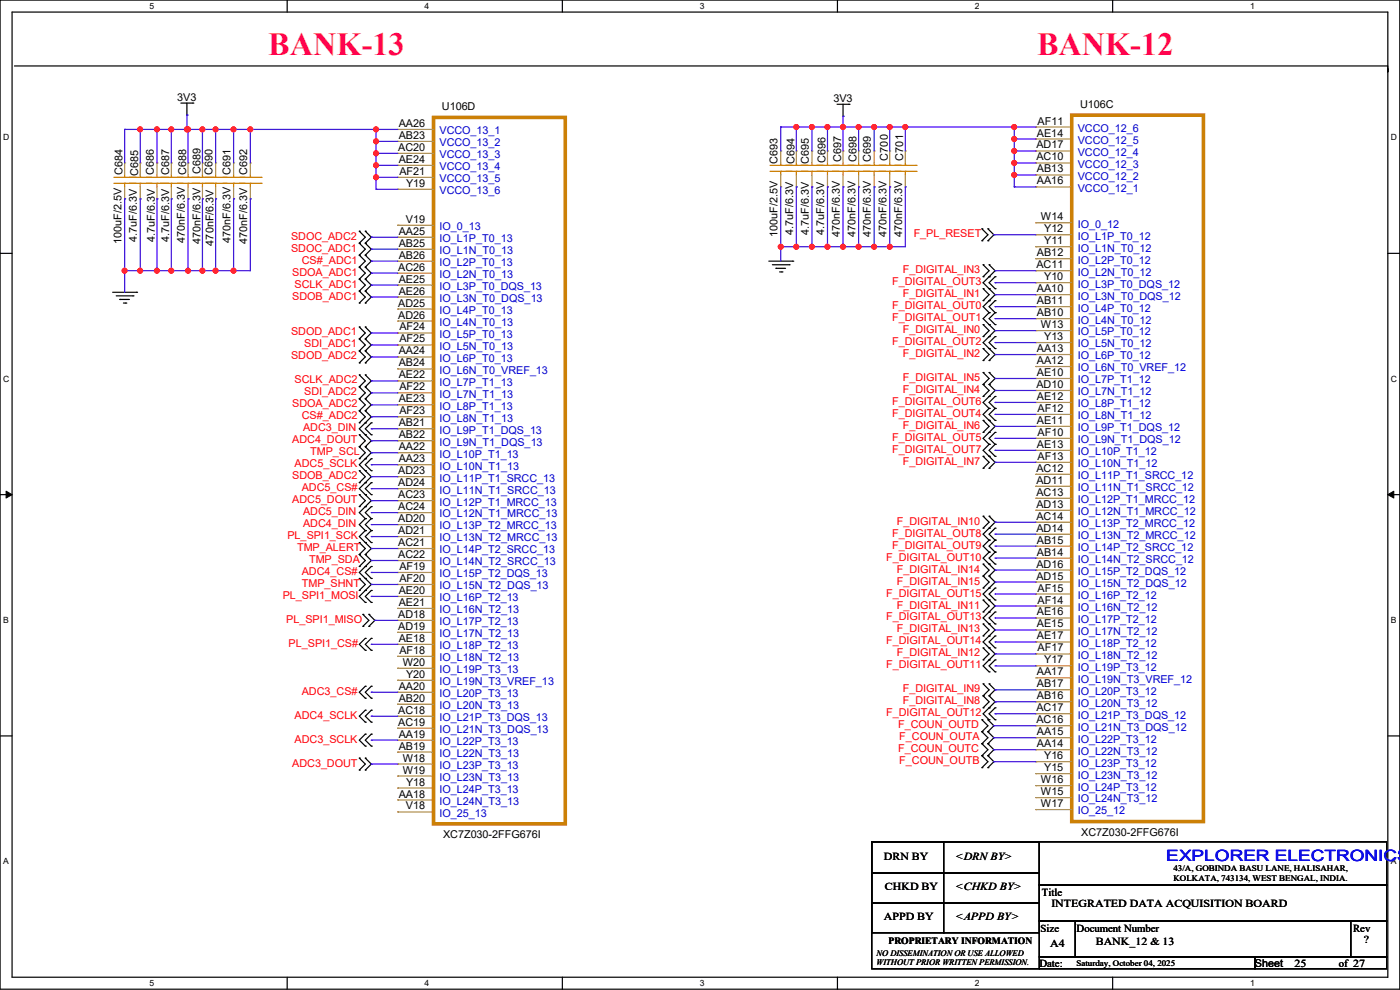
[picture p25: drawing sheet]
<svg xmlns="http://www.w3.org/2000/svg" width="594mm" height="420mm" viewBox="0 0 594 420" stroke-linecap="round" stroke-linejoin="round" font-family="sans-serif">
<defs><g id="words">
<g font-size="13.7" fill="#ff0080">
<text x="113.8" y="23.5">BANK-13</text>
<text x="440" y="23.5">BANK-12</text>
</g>
<text font-size="6.6" fill="#00f" x="494.8" y="365.1">EXPLORER ELECTRONICS</text>
<g font-size="4.6">
<text x="75.2" y="42.8">3V3</text>
<text x="187.5" y="46.8">U106D</text>
<text x="353.6" y="43.3">3V3</text>
<text x="458.3" y="45.8">U106C</text>
<text x="169.2" y="53.8">AA26</text>
<text x="440.2" y="52.8">AF11</text>
<text x="169.2" y="58.9">AB23</text>
<text x="440" y="57.9">AE14</text>
<text x="169" y="64">AC20</text>
<text x="439.7" y="63">AD17</text>
<text x="169.2" y="69.1">AE24</text>
<text x="329.9" y="69.6" transform="rotate(-90 329.9 69.6)">C693</text>
<text x="337" y="69.6" transform="rotate(-90 337 69.6)">C694</text>
<text x="343.1" y="69.6" transform="rotate(-90 343.1 69.6)">C695</text>
<text x="350.2" y="69.1" transform="rotate(-90 350.2 69.1)">C696</text>
<text x="356.8" y="68.6" transform="rotate(-90 356.8 68.6)">C697</text>
<text x="363.4" y="68.6" transform="rotate(-90 363.4 68.6)">C698</text>
<text x="369.5" y="68.6" transform="rotate(-90 369.5 68.6)">C699</text>
<text x="376.6" y="68.1" transform="rotate(-90 376.6 68.1)">C700</text>
<text x="383.2" y="68.1" transform="rotate(-90 383.2 68.1)">C701</text>
<text x="439.7" y="68.1">AC10</text>
<text x="52" y="74.2" transform="rotate(-90 52 74.2)">C684</text>
<text x="58.6" y="74.7" transform="rotate(-90 58.6 74.7)">C685</text>
<text x="65.2" y="74.2" transform="rotate(-90 65.2 74.2)">C686</text>
<text x="71.8" y="74.2" transform="rotate(-90 71.8 74.2)">C687</text>
<text x="79" y="74.2" transform="rotate(-90 79 74.2)">C688</text>
<text x="85" y="73.7" transform="rotate(-90 85 73.7)">C689</text>
<text x="90.1" y="74.2" transform="rotate(-90 90.1 74.2)">C690</text>
<text x="97.7" y="74.2" transform="rotate(-90 97.7 74.2)">C691</text>
<text x="104.9" y="74.2" transform="rotate(-90 104.9 74.2)">C692</text>
<text x="169.5" y="74.2">AF21</text>
<text x="440" y="73.2">AB13</text>
<text x="172.3" y="79.2">Y19</text>
<text x="440" y="78.2">AA16</text>
<text x="172.3" y="94.5">V19</text>
<text x="441.6" y="93.5">W14</text>
<text x="169.2" y="99.6">AA25</text>
<text x="329.9" y="100.6" transform="rotate(-90 329.9 100.6)">100uF/2.5V</text>
<text x="336.5" y="99.6" transform="rotate(-90 336.5 99.6)">4.7uF/6.3V</text>
<text x="343.1" y="99.6" transform="rotate(-90 343.1 99.6)">4.7uF/6.3V</text>
<text x="349.7" y="99.6" transform="rotate(-90 349.7 99.6)">4.7uF/6.3V</text>
<text x="356.3" y="100.6" transform="rotate(-90 356.3 100.6)">470nF/6.3V</text>
<text x="362.9" y="100.6" transform="rotate(-90 362.9 100.6)">470nF/6.3V</text>
<text x="369.5" y="100.6" transform="rotate(-90 369.5 100.6)">470nF/6.3V</text>
<text x="376.1" y="100.6" transform="rotate(-90 376.1 100.6)">470nF/6.3V</text>
<text x="382.7" y="100.6" transform="rotate(-90 382.7 100.6)">470nF/6.3V</text>
<text x="443.1" y="98.6">Y12</text>
<text x="51.5" y="103.7" transform="rotate(-90 51.5 103.7)">100uF/2.5V</text>
<text x="58.1" y="102.7" transform="rotate(-90 58.1 102.7)">4.7uF/6.3V</text>
<text x="65.7" y="102.7" transform="rotate(-90 65.7 102.7)">4.7uF/6.3V</text>
<text x="71.8" y="102.7" transform="rotate(-90 71.8 102.7)">4.7uF/6.3V</text>
<text x="78.4" y="103.2" transform="rotate(-90 78.4 103.2)">470nF/6.3V</text>
<text x="85" y="103.7" transform="rotate(-90 85 103.7)">470nF/6.3V</text>
<text x="90.6" y="104.2" transform="rotate(-90 90.6 104.2)">470nF/6.3V</text>
<text x="97.7" y="103.2" transform="rotate(-90 97.7 103.2)">470nF/6.3V</text>
<text x="104.9" y="103.7" transform="rotate(-90 104.9 103.7)">470nF/6.3V</text>
<text x="169.2" y="104.6">AB25</text>
<text x="443.1" y="103.6">Y11</text>
<text x="169.2" y="109.7">AB26</text>
<text x="439.7" y="113.8">AC11</text>
<text x="440" y="108.7">AB12</text>
<text x="169" y="114.8">AC26</text>
<text x="169.2" y="119.9">AE25</text>
<text x="443.1" y="118.9">Y10</text>
<text x="169.2" y="125">AE26</text>
<text x="440" y="124">AA10</text>
<text x="169" y="130">AD25</text>
<text x="440" y="129">AB11</text>
<text x="169" y="135.1">AD26</text>
<text x="440" y="134.1">AB10</text>
<text x="169.5" y="140.2">AF24</text>
<text x="441.6" y="139.2">W13</text>
<text x="169.5" y="145.3">AF25</text>
<text x="440" y="149.4">AA13</text>
<text x="443.1" y="144.3">Y13</text>
<text x="169.2" y="150.4">AA24</text>
<text x="169.2" y="155.4">AB24</text>
<text x="440" y="154.4">AA12</text>
<text x="169.2" y="160.5">AE22</text>
<text x="440" y="159.5">AE10</text>
<text x="169.5" y="165.6">AF22</text>
<text x="439.7" y="164.6">AD10</text>
<text x="169.2" y="170.7">AE23</text>
<text x="440" y="169.7">AE12</text>
<text x="169.5" y="175.8">AF23</text>
<text x="440" y="179.8">AE11</text>
<text x="440.2" y="174.7">AF12</text>
<text x="169.2" y="180.8">AB21</text>
<text x="169.2" y="185.9">AB22</text>
<text x="440.2" y="184.9">AF10</text>
<text x="169.2" y="191">AA22</text>
<text x="440" y="190">AE13</text>
<text x="169.2" y="196.1">AA23</text>
<text x="440.2" y="195.1">AF13</text>
<text x="169" y="201.2">AD23</text>
<text x="439.7" y="200.2">AC12</text>
<text x="169" y="206.2">AD24</text>
<text x="439.7" y="205.2">AD11</text>
<text x="169" y="211.3">AC23</text>
<text x="439.7" y="210.3">AC13</text>
<text x="439.7" y="215.4">AD13</text>
<text x="169" y="216.4">AC24</text>
<text x="169" y="221.5">AD20</text>
<text x="439.7" y="220.5">AC14</text>
<text x="169" y="226.6">AD21</text>
<text x="439.7" y="225.6">AD14</text>
<text x="169" y="231.6">AC21</text>
<text x="440" y="230.6">AB15</text>
<text x="169" y="236.7">AC22</text>
<text x="440" y="235.7">AB14</text>
<text x="169.5" y="241.8">AF19</text>
<text x="439.7" y="240.8">AD16</text>
<text x="439.7" y="245.9">AD15</text>
<text x="169.2" y="252">AE20</text>
<text x="169.5" y="246.9">AF20</text>
<text x="440.2" y="250.9">AF15</text>
<text x="169.2" y="257">AE21</text>
<text x="440.2" y="256">AF14</text>
<text x="169" y="262.1">AD18</text>
<text x="440" y="261.1">AE16</text>
<text x="169" y="267.2">AD19</text>
<text x="440" y="266.2">AE15</text>
<text x="169.2" y="272.3">AE18</text>
<text x="440" y="271.3">AE17</text>
<text x="169.5" y="277.4">AF18</text>
<text x="440.2" y="276.3">AF17</text>
<text x="443.1" y="281.4">Y17</text>
<text x="170.9" y="282.4">W20</text>
<text x="172.3" y="287.5">Y20</text>
<text x="440" y="286.5">AA17</text>
<text x="169.2" y="292.6">AA20</text>
<text x="440" y="291.6">AB17</text>
<text x="169.2" y="297.7">AB20</text>
<text x="440" y="296.7">AB16</text>
<text x="169" y="302.8">AC18</text>
<text x="439.7" y="301.8">AC17</text>
<text x="169" y="307.8">AC19</text>
<text x="439.7" y="306.8">AC16</text>
<text x="440" y="311.9">AA15</text>
<text x="169.2" y="312.9">AA19</text>
<text x="440" y="317">AA14</text>
<text x="169.2" y="318">AB19</text>
<text x="170.9" y="323.1">W18</text>
<text x="443.1" y="322.1">Y16</text>
<text x="170.9" y="328.2">W19</text>
<text x="443.1" y="327.2">Y15</text>
<text x="172.3" y="333.2">Y18</text>
<text x="441.6" y="332.2">W16</text>
<text x="169.2" y="338.3">AA18</text>
<text x="441.6" y="337.3">W15</text>
<text x="172.3" y="343.4">V18</text>
<text x="441.6" y="342.4">W17</text>
<text x="188" y="355.7">XC7Z030-2FFG676I</text>
<text x="458.8" y="354.7">XC7Z030-2FFG676I</text>
<text x="374.9" y="364.8">DRN BY</text>
<text x="405.4" y="364.8">&lt;DRN BY&gt;</text>
<text x="375.5" y="377.5">CHKD BY</text>
<text x="405.4" y="377.5">&lt;CHKD BY&gt;</text>
<text x="442" y="380.1">Title</text>
<text x="446.1" y="384.6">INTEGRATED DATA ACQUISITION BOARD</text>
<text x="374.9" y="390.2">APPD BY</text>
<text x="405.4" y="390.2">&lt;APPD BY&gt;</text>
<text x="441.5" y="395.3">Size</text>
<text x="456.8" y="395.3">Document Number</text>
<text x="574.1" y="395.3">Rev</text>
<text x="445.6" y="401.9">A4</text>
<text x="464.9" y="400.9">BANK_12 &amp; 13</text>
<text x="578.7" y="399.9">?</text>
<text x="441" y="410">Date:</text>
<text x="532.4" y="410">Sheet</text>
<text x="549.2" y="410">25</text>
<text x="568" y="410">of 27</text>
</g>
<g font-size="4.6" fill="#00c">
<text x="186.5" y="57">VCCO_13_1</text>
<text x="457.2" y="56">VCCO_12_6</text>
<text x="186.5" y="62.1">VCCO_13_2</text>
<text x="457.2" y="61">VCCO_12_5</text>
<text x="186.5" y="67.1">VCCO_13_3</text>
<text x="457.2" y="71.2">VCCO_12_3</text>
<text x="457.2" y="66.1">VCCO_12_4</text>
<text x="186.5" y="72.2">VCCO_13_4</text>
<text x="186.5" y="77.3">VCCO_13_5</text>
<text x="457.2" y="76.3">VCCO_12_2</text>
<text x="186.5" y="82.4">VCCO_13_6</text>
<text x="457.2" y="81.4">VCCO_12_1</text>
<text x="186.5" y="97.6">IO_0_13</text>
<text x="457.2" y="96.6">IO_0_12</text>
<text x="457.2" y="101.7">IO_L1P_T0_12</text>
<text x="186.5" y="102.7">IO_L1P_T0_13</text>
<text x="186.5" y="107.8">IO_L1N_T0_13</text>
<text x="457.2" y="106.8">IO_L1N_T0_12</text>
<text x="186.5" y="112.9">IO_L2P_T0_13</text>
<text x="457.2" y="111.8">IO_L2P_T0_12</text>
<text x="186.5" y="117.9">IO_L2N_T0_13</text>
<text x="457.2" y="116.9">IO_L2N_T0_12</text>
<text x="186.5" y="123">IO_L3P_T0_DQS_13</text>
<text x="457.2" y="122">IO_L3P_T0_DQS_12</text>
<text x="186.5" y="128.1">IO_L3N_T0_DQS_13</text>
<text x="457.2" y="127.1">IO_L3N_T0_DQS_12</text>
<text x="186.5" y="133.2">IO_L4P_T0_13</text>
<text x="457.2" y="132.2">IO_L4P_T0_12</text>
<text x="457.2" y="137.2">IO_L4N_T0_12</text>
<text x="186.5" y="138.3">IO_L4N_T0_13</text>
<text x="186.5" y="143.3">IO_L5P_T0_13</text>
<text x="457.2" y="142.3">IO_L5P_T0_12</text>
<text x="186.5" y="148.4">IO_L5N_T0_13</text>
<text x="457.2" y="147.4">IO_L5N_T0_12</text>
<text x="186.5" y="153.5">IO_L6P_T0_13</text>
<text x="457.2" y="152.5">IO_L6P_T0_12</text>
<text x="186.5" y="158.6">IO_L6N_T0_VREF_13</text>
<text x="457.2" y="157.6">IO_L6N_T0_VREF_12</text>
<text x="186.5" y="163.7">IO_L7P_T1_13</text>
<text x="457.2" y="162.6">IO_L7P_T1_12</text>
<text x="457.2" y="167.7">IO_L7N_T1_12</text>
<text x="186.5" y="168.7">IO_L7N_T1_13</text>
<text x="186.5" y="173.8">IO_L8P_T1_13</text>
<text x="457.2" y="172.8">IO_L8P_T1_12</text>
<text x="186.5" y="178.9">IO_L8N_T1_13</text>
<text x="457.2" y="177.9">IO_L8N_T1_12</text>
<text x="186.5" y="184">IO_L9P_T1_DQS_13</text>
<text x="457.2" y="183">IO_L9P_T1_DQS_12</text>
<text x="186.5" y="189.1">IO_L9N_T1_DQS_13</text>
<text x="457.2" y="188">IO_L9N_T1_DQS_12</text>
<text x="186.5" y="194.1">IO_L10P_T1_13</text>
<text x="457.2" y="193.1">IO_L10P_T1_12</text>
<text x="186.5" y="199.2">IO_L10N_T1_13</text>
<text x="457.2" y="198.2">IO_L10N_T1_12</text>
<text x="457.2" y="203.3">IO_L11P_T1_SRCC_12</text>
<text x="186.5" y="204.3">IO_L11P_T1_SRCC_13</text>
<text x="186.5" y="209.4">IO_L11N_T1_SRCC_13</text>
<text x="457.2" y="208.4">IO_L11N_T1_SRCC_12</text>
<text x="186.5" y="214.5">IO_L12P_T1_MRCC_13</text>
<text x="457.2" y="213.4">IO_L12P_T1_MRCC_12</text>
<text x="186.5" y="219.5">IO_L12N_T1_MRCC_13</text>
<text x="457.2" y="218.5">IO_L12N_T1_MRCC_12</text>
<text x="186.5" y="224.6">IO_L13P_T2_MRCC_13</text>
<text x="457.2" y="223.6">IO_L13P_T2_MRCC_12</text>
<text x="186.5" y="229.7">IO_L13N_T2_MRCC_13</text>
<text x="457.2" y="228.7">IO_L13N_T2_MRCC_12</text>
<text x="457.2" y="233.8">IO_L14P_T2_SRCC_12</text>
<text x="186.5" y="234.8">IO_L14P_T2_SRCC_13</text>
<text x="186.5" y="239.9">IO_L14N_T2_SRCC_13</text>
<text x="457.2" y="238.8">IO_L14N_T2_SRCC_12</text>
<text x="186.5" y="244.9">IO_L15P_T2_DQS_13</text>
<text x="457.2" y="243.9">IO_L15P_T2_DQS_12</text>
<text x="186.5" y="250">IO_L15N_T2_DQS_13</text>
<text x="457.2" y="249">IO_L15N_T2_DQS_12</text>
<text x="186.5" y="255.1">IO_L16P_T2_13</text>
<text x="457.2" y="254.1">IO_L16P_T2_12</text>
<text x="186.5" y="260.2">IO_L16N_T2_13</text>
<text x="457.2" y="259.2">IO_L16N_T2_12</text>
<text x="186.5" y="265.3">IO_L17P_T2_13</text>
<text x="457.2" y="264.2">IO_L17P_T2_12</text>
<text x="457.2" y="269.3">IO_L17N_T2_12</text>
<text x="186.5" y="270.3">IO_L17N_T2_13</text>
<text x="186.5" y="275.4">IO_L18P_T2_13</text>
<text x="457.2" y="274.4">IO_L18P_T2_12</text>
<text x="186.5" y="280.5">IO_L18N_T2_13</text>
<text x="457.2" y="279.5">IO_L18N_T2_12</text>
<text x="186.5" y="285.6">IO_L19P_T3_13</text>
<text x="457.2" y="284.6">IO_L19P_T3_12</text>
<text x="186.5" y="290.7">IO_L19N_T3_VREF_13</text>
<text x="457.2" y="289.6">IO_L19N_T3_VREF_12</text>
<text x="186.5" y="295.7">IO_L20P_T3_13</text>
<text x="457.2" y="294.7">IO_L20P_T3_12</text>
<text x="457.2" y="299.8">IO_L20N_T3_12</text>
<text x="186.5" y="300.8">IO_L20N_T3_13</text>
<text x="186.5" y="305.9">IO_L21P_T3_DQS_13</text>
<text x="457.2" y="304.9">IO_L21P_T3_DQS_12</text>
<text x="186.5" y="311">IO_L21N_T3_DQS_13</text>
<text x="457.2" y="310">IO_L21N_T3_DQS_12</text>
<text x="186.5" y="316.1">IO_L22P_T3_13</text>
<text x="457.2" y="315">IO_L22P_T3_12</text>
<text x="186.5" y="321.1">IO_L22N_T3_13</text>
<text x="457.2" y="320.1">IO_L22N_T3_12</text>
<text x="186.5" y="326.2">IO_L23P_T3_13</text>
<text x="457.2" y="325.2">IO_L23P_T3_12</text>
<text x="186.5" y="331.3">IO_L23N_T3_13</text>
<text x="457.2" y="330.3">IO_L23N_T3_12</text>
<text x="457.2" y="335.4">IO_L24P_T3_12</text>
<text x="186.5" y="336.4">IO_L24P_T3_13</text>
<text x="186.5" y="341.5">IO_L24N_T3_13</text>
<text x="457.2" y="340.4">IO_L24N_T3_12</text>
<text x="186.5" y="346.5">IO_25_13</text>
<text x="457.2" y="345.5">IO_25_12</text>
</g>
<g font-size="4.6" fill="#f00">
<text x="123.5" y="101.7">SDOC_ADC2</text>
<text x="387.6" y="100.7">F_PL_RESET</text>
<text x="123.5" y="106.8">SDOC_ADC1</text>
<text x="128.1" y="111.8">CS#_ADC1</text>
<text x="124" y="116.9">SDOA_ADC1</text>
<text x="383.1" y="115.9">F_DIGITAL_IN3</text>
<text x="125" y="122">SCLK_ADC1</text>
<text x="378.5" y="121">F_DIGITAL_OUT3</text>
<text x="124" y="127.1">SDOB_ADC1</text>
<text x="378.5" y="131.1">F_DIGITAL_OUT0</text>
<text x="383.1" y="126.1">F_DIGITAL_IN1</text>
<text x="378.5" y="136.2">F_DIGITAL_OUT1</text>
<text x="123.5" y="142.3">SDOD_ADC1</text>
<text x="383.1" y="141.3">F_DIGITAL_IN0</text>
<text x="129.1" y="147.4">SDI_ADC1</text>
<text x="378.5" y="146.4">F_DIGITAL_OUT2</text>
<text x="123.5" y="152.5">SDOD_ADC2</text>
<text x="383.1" y="151.5">F_DIGITAL_IN2</text>
<text x="383.1" y="161.6">F_DIGITAL_IN5</text>
<text x="125" y="162.6">SCLK_ADC2</text>
<text x="129.1" y="167.7">SDI_ADC2</text>
<text x="383.1" y="166.7">F_DIGITAL_IN4</text>
<text x="124" y="172.8">SDOA_ADC2</text>
<text x="378.5" y="171.8">F_DIGITAL_OUT6</text>
<text x="128.1" y="177.9">CS#_ADC2</text>
<text x="378.5" y="176.9">F_DIGITAL_OUT4</text>
<text x="128.6" y="183">ADC3_DIN</text>
<text x="383.1" y="181.9">F_DIGITAL_IN6</text>
<text x="124" y="188">ADC4_DOUT</text>
<text x="378.5" y="187">F_DIGITAL_OUT5</text>
<text x="131.6" y="193.1">TMP_SCL</text>
<text x="378.5" y="192.1">F_DIGITAL_OUT7</text>
<text x="383.1" y="197.2">F_DIGITAL_IN7</text>
<text x="124" y="203.3">SDOB_ADC2</text>
<text x="125" y="198.2">ADC5_SCLK</text>
<text x="128.1" y="208.4">ADC5_CS#</text>
<text x="124" y="213.4">ADC5_DOUT</text>
<text x="128.6" y="218.5">ADC5_DIN</text>
<text x="128.6" y="223.6">ADC4_DIN</text>
<text x="378.5" y="227.7">F_DIGITAL_OUT8</text>
<text x="380.5" y="222.6">F_DIGITAL_IN10</text>
<text x="122" y="228.7">PL_SPI1_SCK</text>
<text x="126" y="233.8">TMP_ALERT</text>
<text x="378.5" y="232.7">F_DIGITAL_OUT9</text>
<text x="131.1" y="238.8">TMP_SDA</text>
<text x="376" y="237.8">F_DIGITAL_OUT10</text>
<text x="128.1" y="243.9">ADC4_CS#</text>
<text x="380.5" y="242.9">F_DIGITAL_IN14</text>
<text x="128.1" y="249">TMP_SHNT</text>
<text x="380.5" y="248">F_DIGITAL_IN15</text>
<text x="119.9" y="254.1">PL_SPI1_MOSI</text>
<text x="376" y="253.1">F_DIGITAL_OUT15</text>
<text x="376" y="263.2">F_DIGITAL_OUT13</text>
<text x="380.5" y="258.1">F_DIGITAL_IN11</text>
<text x="121.5" y="264.2">PL_SPI1_MISO</text>
<text x="380.5" y="268.3">F_DIGITAL_IN13</text>
<text x="122.5" y="274.4">PL_SPI1_CS#</text>
<text x="376" y="273.4">F_DIGITAL_OUT14</text>
<text x="380.5" y="278.5">F_DIGITAL_IN12</text>
<text x="376" y="283.5">F_DIGITAL_OUT11</text>
<text x="383.1" y="293.7">F_DIGITAL_IN9</text>
<text x="128.1" y="294.7">ADC3_CS#</text>
<text x="383.1" y="298.8">F_DIGITAL_IN8</text>
<text x="125" y="304.9">ADC4_SCLK</text>
<text x="376" y="303.9">F_DIGITAL_OUT12</text>
<text x="381" y="308.9">F_COUN_OUTD</text>
<text x="125" y="315">ADC3_SCLK</text>
<text x="381.5" y="314">F_COUN_OUTA</text>
<text x="381" y="319.1">F_COUN_OUTC</text>
<text x="124" y="325.2">ADC3_DOUT</text>
<text x="381.5" y="324.2">F_COUN_OUTB</text>
</g>
<text font-size="4.1" x="377" y="400.5">PROPRIETARY INFORMATION</text>
<g font-size="3.6">
<text x="63.5" y="3.8">5</text>
<text x="180.2" y="3.8">4</text>
<text x="296.9" y="3.8">3</text>
<text x="413.6" y="3.8">2</text>
<text x="530.4" y="3.8">1</text>
<text x="1.3" y="59.6">D</text>
<text x="590.1" y="59.6">D</text>
<text x="1.3" y="161.9">C</text>
<text x="590.1" y="161.9">C</text>
<text x="1.3" y="264.3">B</text>
<text x="590.1" y="264.3">B</text>
<text x="1.3" y="366.6">A</text>
<text x="497.9" y="369.5">43/A, GOBINDA BASU LANE, HALISAHAR,</text>
<text x="590.1" y="366.6">A</text>
<text x="497.9" y="373.6">KOLKATA, 743134, WEST BENGAL, INDIA.</text>
<text x="371.9" y="405.6">NO DISSEMINATION OR USE ALLOWED</text>
<text x="371.9" y="409.3">WITHOUT PRIOR WRITTEN PERMISSION.</text>
<text x="456.7" y="409.6">Saturday, October 04, 2025</text>
<text x="63.5" y="418.3">5</text>
<text x="180.2" y="418.3">4</text>
<text x="296.9" y="418.3">3</text>
<text x="413.6" y="418.3">2</text>
<text x="530.4" y="418.3">1</text>
</g>
</g></defs>
<path d="M0 0h593.9v419.7h-593.9zM5.1 5.1h583.7v409.5h-583.7z" fill="none" stroke="#000" stroke-width=".51"/>
<g fill="#fff">
<path d="M63.5 .6h1.9v4h-1.9z"/>
<path d="M63.5 415.1h1.9v4h-1.9z"/>
</g>
<path d="M121.8 0v5.1M121.8 414.6v5.1" fill="none" stroke="#000" stroke-width=".51"/>
<g fill="#fff">
<path d="M180.2 .6h2v4h-2z"/>
<path d="M180.2 415.1h2v4h-2z"/>
</g>
<path d="M238.6 0v5.1M238.6 414.6v5.1" fill="none" stroke="#000" stroke-width=".51"/>
<g fill="#fff">
<path d="M296.9 .6h2v4h-2z"/>
<path d="M296.9 415.1h2v4h-2z"/>
</g>
<path d="M355.3 0v5.1M355.3 414.6v5.1" fill="none" stroke="#000" stroke-width=".51"/>
<g fill="#fff">
<path d="M413.6 .6h2v4h-2z"/>
<path d="M413.6 415.1h2v4h-2z"/>
</g>
<path d="M472.1 0v5.1M472.1 414.6v5.1" fill="none" stroke="#000" stroke-width=".51"/>
<g fill="#fff">
<path d="M530.4 .6h2v4h-2z"/>
<path d="M530.4 415.1h2v4h-2z"/>
<path d="M1.3 56.3h2.6v4.1h-2.6z"/>
<path d="M590.1 56.3h2.6v4.1h-2.6z"/>
<path d="M1.3 158.7h2.6v4h-2.6z"/>
<path d="M590.1 158.7h2.6v4h-2.6z"/>
</g>
<path d="M0 107.5h5.1M588.8 107.5h5.1" fill="none" stroke="#000" stroke-width=".51"/>
<g fill="#fff">
<path d="M1.3 261h2.4v4.1h-2.4z"/>
<path d="M590.1 261h2.4v4.1h-2.4z"/>
</g>
<path d="M0 209.8h5.1M588.8 209.8h5.1" fill="none" stroke="#000" stroke-width=".51"/>
<path d="M2.6 208.4l2.5 1.4-2.5 1.5zM588.8 209.8l2.6-1.4v2.9z" fill="#000" stroke="#000" stroke-width=".42"/>
<g fill="#fff">
<path d="M1.3 363.4h2.4v4.1h-2.4z"/>
<path d="M590.1 363.4h2.4v4.1h-2.4z"/>
</g>
<g fill="none" stroke="#000" stroke-width=".51">
<path d="M6.1 28h582.7v2.5v-1.5M76.8 43.7h5M79.3 43.7v5.1M355.1 44.2h5.1M357.7 44.2v5.1M152.4 98.1l2.6 2.5-2.6 2.6 2.6 2.5-2.6 2.5 2.6 2.6-2.6 2.5 2.6 2.6-2.6 2.5 2.6 2.5-2.6 2.6 2.6 2.5-2.6 2.6M155 98.1l2.5 2.5-2.5 2.6 2.5 2.5-2.5 2.5 2.5 2.6-2.5 2.5 2.5 2.6-2.5 2.5 2.5 2.5-2.5 2.6 2.5 2.5-2.5 2.6M416.6 97.1l2.5 2.5-2.5 2.6M419.1 97.1l2.6 2.5-2.6 2.6M326.2 110.8h10.1M327.7 112.3h7.1M329.2 113.8h4.1"/>
<path d="M330.8 115.4h1M417.1 112.3l2.6 2.6-2.6 2.5M419.7 112.3l2.5 2.6-5.1 5 5.1 5.1-5.1 5.1 2.6 2.5-2.6 2.6 5.1 5.1-5.1 5 5.1 5.1-2.5 2.6M422.2 117.4l-2.5 2.5 2.5 2.6M47.8 124h10.2M49.3 125.5h7.1M50.8 127h4.1M52.4 128.6h1M152.4 138.7l2.6 2.6-2.6 2.5 2.6 2.5-2.6 2.6 2.6 2.5-2.6 2.6M155 138.7l2.5 2.6-2.5 2.5 2.5 2.5-2.5 2.6 2.5 2.5-2.5 2.6M417.1 137.7l2.6 2.6-2.6 2.5M417.1 122.5l2.6 2.5-2.6 2.6"/>
<path d="M422.2 127.6l-2.5 2.5 2.5 2.5-2.5 2.6 2.5 2.5M152.4 159l2.6 2.6-2.6 2.5 2.6 2.6-2.6 2.5 2.6 2.5-2.6 2.6 2.6 2.5-2.6 2.6M155 159l2.5 2.6-2.5 2.5 2.5 2.6-2.5 2.5 2.5 2.5-2.5 2.6 2.5 2.5-5.1 5.1 5.1 5.1-2.5 2.5 2.5 2.6-5.1 5 5.1 5.1-5.1 5.1 5.1 5.1-5.1 5.1 2.6 2.5-2.6 2.5 2.6 2.6-2.6 2.5 5.1 5.1-2.5 2.5 2.5 2.6-5.1 5.1 5.1 5-5.1 5.1 2.6 2.6M417.1 147.9l2.6 2.5-2.6 2.6M417.1 158l2.6 2.6-2.6 2.5 2.6 2.6-2.6 2.5M419.7 158l2.5 2.6-2.5 2.5 2.5 2.6-5.1 5 2.6 2.6-2.6 2.5 5.1 5.1-5.1 5.1 2.6 2.5-2.6 2.6 5.1 5-2.5 2.6M422.2 142.8l-2.5 2.5 2.5 2.6M157.5 179.4l-2.5 2.5 2.5 2.5M417.1 178.4l2.6 2.5-2.6 2.5M422.2 168.2l-2.5 2.5 2.5 2.6-2.5 2.5 2.5 2.6M152.4 184.4l2.6 2.6-2.6 2.5 2.6 2.6-2.6 2.5M152.4 199.7l2.6 2.5-2.6 2.6"/>
<path d="M157.5 194.6l-2.5 2.5 2.5 2.6M417.1 193.6l2.6 2.5-2.6 2.6M422.2 183.4l-2.5 2.6 2.5 2.5-2.5 2.6 2.5 2.5M152.4 209.8l2.6 2.6-2.6 2.5M157.5 214.9l-2.5 2.6 2.5 2.5-2.5 2.5 2.5 2.6-2.5 2.5 2.5 2.6M157.5 204.8l-2.5 2.5 2.5 2.5M417.1 219l2.6 2.5-2.6 2.6M419.7 219l2.5 2.5-5.1 5.1 2.6 2.6-2.6 2.5 2.6 2.5-2.6 2.6 5.1 5.1-2.5 2.5 2.5 2.5-5.1 5.1 5.1 5.1-5.1 5.1 5.1 5.1-5.1 5 5.1 5.1-5.1 5.1 2.6 2.5M152.4 230.2l2.6 2.5-2.6 2.5 2.6 2.6-2.6 2.5M417.1 239.3l2.6 2.6-2.6 2.5 2.6 2.5-2.6 2.6M422.2 224.1l-2.5 2.5 2.5 2.6-2.5 2.5 2.5 2.5-2.5 2.6 2.5 2.5M152.4 245.4l2.6 2.5-2.6 2.6"/>
<path d="M157.5 250.5l-2.5 2.5 2.5 2.6M157.5 240.3l-2.5 2.6 2.5 2.5M417.1 254.6l2.6 2.5-2.6 2.5M422.2 259.6l-2.5 2.6 2.5 2.5M422.2 249.5l-2.5 2.5 2.5 2.6M154 260.6l2.5 2.6-2.5 2.5M155 270.8l-2.6 2.5 2.6 2.6M156.5 260.6l2.5 2.6-2.5 2.5M157.5 270.8l-2.5 2.5 2.5 2.6M417.1 264.7l2.6 2.6-2.6 2.5M417.1 274.9l2.6 2.5-2.6 2.6M422.2 280l-2.5 2.5 2.5 2.5"/>
<path d="M422.2 269.8l-2.5 2.5 2.5 2.6M155 291.1l-2.6 2.6 2.6 2.5M157.5 291.1l-2.5 2.6 2.5 2.5M417.1 290.1l2.6 2.6-2.6 2.5 2.6 2.5-2.6 2.6M419.7 290.1l2.5 2.6-2.5 2.5 2.5 2.5-5.1 5.1 2.6 2.6M0 312.2h5.1M155 301.3l-2.6 2.5 2.6 2.6M155 311.4l-2.6 2.6 2.6 2.5M157.5 301.3l-2.5 2.5 2.5 2.6M157.5 311.4l-2.5 2.6 2.5 2.5M416.6 305.4l2.5 2.5-2.5 2.5 2.5 2.6-2.5 2.5 2.5 2.6-2.5 2.5 2.5 2.5-2.5 2.6M419.1 305.4l2.6 2.5-2.6 2.5 2.6 2.6-2.6 2.5 2.6 2.6-2.6 2.5 2.6 2.5-2.6 2.6"/>
<path d="M422.2 300.3l-2.5 2.5 2.5 2.6M588.8 312.2h5.1M152.4 321.6l2.6 2.5-2.6 2.6M155 321.6l2.5 2.5-2.5 2.6M369.9 357.2h71.1v53.8h-71.1zM369.9 357.2h30.4v13.2h-30.4zM400.3 357.2h40.7v13.2h-40.7zM441 357.2h147.3v18.3h-147.3zM369.9 370.4h30.4v12.7h-30.4zM400.3 370.4h40.7v12.7h-40.7zM441 375.5h147.3v15.2h-147.3zM369.9 383.1h30.4v12.7h-30.4z"/>
<path d="M400.3 383.1h40.7v12.7h-40.7zM441 390.7h15.2v15.2h-15.2zM456.2 390.7h116.9v15.2h-116.9zM573.1 390.7h15.2v15.2h-15.2zM441 405.9h91.4v5.1h-91.4zM532.4 405.9h55.9v5.1h-55.9z"/>
</g>
<g fill="#000">
<circle cx="79.3" cy="48.8" r=".25"/>
<circle cx="81.8" cy="43.7" r=".25"/>
<circle cx="357.7" cy="49.3" r=".25"/>
<circle cx="360.2" cy="44.2" r=".25"/>
<circle cx="152.4" cy="98.1" r=".25"/>
<circle cx="155" cy="98.1" r=".25"/>
<circle cx="416.6" cy="97.1" r=".25"/>
<circle cx="419.1" cy="97.1" r=".25"/>
<circle cx="152.4" cy="113.3" r=".25"/>
<circle cx="152.4" cy="103.2" r=".25"/>
<circle cx="152.4" cy="118.4" r=".25"/>
<circle cx="152.4" cy="108.2" r=".25"/>
<circle cx="155" cy="103.2" r=".25"/>
<circle cx="155" cy="113.3" r=".25"/>
<circle cx="155" cy="118.4" r=".25"/>
<circle cx="155" cy="108.2" r=".25"/>
<circle cx="329.2" cy="113.8" r=".25"/>
<circle cx="331.8" cy="115.4" r=".25"/>
<circle cx="334.8" cy="112.3" r=".25"/>
<circle cx="336.3" cy="110.8" r=".25"/>
<circle cx="416.6" cy="102.2" r=".25"/>
<circle cx="417.1" cy="117.4" r=".25"/>
<circle cx="417.1" cy="112.3" r=".25"/>
<circle cx="419.1" cy="102.2" r=".25"/>
<circle cx="419.7" cy="112.3" r=".25"/>
<circle cx="419.7" cy="117.4" r=".25"/>
<circle cx="422.2" cy="117.4" r=".25"/>
<circle cx="50.8" cy="127" r=".25"/>
<circle cx="53.4" cy="128.6" r=".25"/>
<circle cx="56.4" cy="125.5" r=".25"/>
<circle cx="58" cy="124" r=".25"/>
<circle cx="152.4" cy="138.7" r=".25"/>
<circle cx="152.4" cy="123.5" r=".25"/>
<circle cx="152.4" cy="128.6" r=".25"/>
<circle cx="155" cy="128.6" r=".25"/>
<circle cx="155" cy="123.5" r=".25"/>
<circle cx="155" cy="138.7" r=".25"/>
<circle cx="417.1" cy="127.6" r=".25"/>
<circle cx="417.1" cy="122.5" r=".25"/>
<circle cx="417.1" cy="137.7" r=".25"/>
<circle cx="419.7" cy="137.7" r=".25"/>
<circle cx="419.7" cy="132.6" r=".25"/>
<circle cx="419.7" cy="127.6" r=".25"/>
<circle cx="419.7" cy="122.5" r=".25"/>
<circle cx="422.2" cy="127.6" r=".25"/>
<circle cx="422.2" cy="137.7" r=".25"/>
<circle cx="422.2" cy="122.5" r=".25"/>
<circle cx="422.2" cy="132.6" r=".25"/>
<circle cx="152.4" cy="143.8" r=".25"/>
<circle cx="152.4" cy="159" r=".25"/>
<circle cx="152.4" cy="154" r=".25"/>
<circle cx="152.4" cy="148.9" r=".25"/>
<circle cx="155" cy="154" r=".25"/>
<circle cx="155" cy="143.8" r=".25"/>
<circle cx="155" cy="148.9" r=".25"/>
<circle cx="155" cy="159" r=".25"/>
<circle cx="417.1" cy="142.8" r=".25"/>
<circle cx="417.1" cy="147.9" r=".25"/>
<circle cx="417.1" cy="158" r=".25"/>
<circle cx="417.1" cy="153" r=".25"/>
<circle cx="419.7" cy="153" r=".25"/>
<circle cx="419.7" cy="158" r=".25"/>
<circle cx="419.7" cy="142.8" r=".25"/>
<circle cx="419.7" cy="147.9" r=".25"/>
<circle cx="422.2" cy="147.9" r=".25"/>
<circle cx="422.2" cy="142.8" r=".25"/>
<circle cx="152.4" cy="179.4" r=".25"/>
<circle cx="152.4" cy="164.1" r=".25"/>
<circle cx="152.4" cy="174.3" r=".25"/>
<circle cx="152.4" cy="169.2" r=".25"/>
<circle cx="155" cy="179.4" r=".25"/>
<circle cx="155" cy="169.2" r=".25"/>
<circle cx="155" cy="164.1" r=".25"/>
<circle cx="155" cy="174.3" r=".25"/>
<circle cx="157.5" cy="179.4" r=".25"/>
<circle cx="417.1" cy="163.1" r=".25"/>
<circle cx="417.1" cy="168.2" r=".25"/>
<circle cx="417.1" cy="178.4" r=".25"/>
<circle cx="419.7" cy="173.3" r=".25"/>
<circle cx="419.7" cy="163.1" r=".25"/>
<circle cx="419.7" cy="178.4" r=".25"/>
<circle cx="419.7" cy="168.2" r=".25"/>
<circle cx="422.2" cy="168.2" r=".25"/>
<circle cx="422.2" cy="178.4" r=".25"/>
<circle cx="422.2" cy="173.3" r=".25"/>
<circle cx="152.4" cy="189.5" r=".25"/>
<circle cx="152.4" cy="184.4" r=".25"/>
<circle cx="152.4" cy="194.6" r=".25"/>
<circle cx="152.4" cy="199.7" r=".25"/>
<circle cx="155" cy="189.5" r=".25"/>
<circle cx="155" cy="184.4" r=".25"/>
<circle cx="155" cy="194.6" r=".25"/>
<circle cx="155" cy="199.7" r=".25"/>
<circle cx="157.5" cy="184.4" r=".25"/>
<circle cx="157.5" cy="194.6" r=".25"/>
<circle cx="157.5" cy="199.7" r=".25"/>
<circle cx="417.1" cy="198.7" r=".25"/>
<circle cx="417.1" cy="193.6" r=".25"/>
<circle cx="417.1" cy="183.4" r=".25"/>
<circle cx="419.7" cy="188.5" r=".25"/>
<circle cx="419.7" cy="193.6" r=".25"/>
<circle cx="419.7" cy="198.7" r=".25"/>
<circle cx="419.7" cy="183.4" r=".25"/>
<circle cx="422.2" cy="188.5" r=".25"/>
<circle cx="422.2" cy="183.4" r=".25"/>
<circle cx="422.2" cy="193.6" r=".25"/>
<circle cx="152.4" cy="209.8" r=".25"/>
<circle cx="152.4" cy="214.9" r=".25"/>
<circle cx="152.4" cy="204.8" r=".25"/>
<circle cx="155" cy="209.8" r=".25"/>
<circle cx="155" cy="204.8" r=".25"/>
<circle cx="155" cy="214.9" r=".25"/>
<circle cx="157.5" cy="204.8" r=".25"/>
<circle cx="157.5" cy="209.8" r=".25"/>
<circle cx="157.5" cy="214.9" r=".25"/>
<circle cx="417.1" cy="219" r=".25"/>
<circle cx="419.7" cy="219" r=".25"/>
<circle cx="152.4" cy="235.2" r=".25"/>
<circle cx="152.4" cy="230.2" r=".25"/>
<circle cx="155" cy="225.1" r=".25"/>
<circle cx="155" cy="235.2" r=".25"/>
<circle cx="155" cy="230.2" r=".25"/>
<circle cx="155" cy="220" r=".25"/>
<circle cx="157.5" cy="230.2" r=".25"/>
<circle cx="157.5" cy="220" r=".25"/>
<circle cx="157.5" cy="225.1" r=".25"/>
<circle cx="417.1" cy="224.1" r=".25"/>
<circle cx="417.1" cy="239.3" r=".25"/>
<circle cx="419.7" cy="229.2" r=".25"/>
<circle cx="419.7" cy="234.2" r=".25"/>
<circle cx="419.7" cy="224.1" r=".25"/>
<circle cx="419.7" cy="239.3" r=".25"/>
<circle cx="422.2" cy="234.2" r=".25"/>
<circle cx="422.2" cy="229.2" r=".25"/>
<circle cx="422.2" cy="239.3" r=".25"/>
<circle cx="422.2" cy="224.1" r=".25"/>
<circle cx="152.4" cy="250.5" r=".25"/>
<circle cx="152.4" cy="245.4" r=".25"/>
<circle cx="152.4" cy="240.3" r=".25"/>
<circle cx="155" cy="255.6" r=".25"/>
<circle cx="155" cy="250.5" r=".25"/>
<circle cx="155" cy="245.4" r=".25"/>
<circle cx="155" cy="240.3" r=".25"/>
<circle cx="157.5" cy="250.5" r=".25"/>
<circle cx="157.5" cy="255.6" r=".25"/>
<circle cx="157.5" cy="240.3" r=".25"/>
<circle cx="157.5" cy="245.4" r=".25"/>
<circle cx="417.1" cy="254.6" r=".25"/>
<circle cx="417.1" cy="244.4" r=".25"/>
<circle cx="417.1" cy="259.6" r=".25"/>
<circle cx="417.1" cy="249.5" r=".25"/>
<circle cx="419.7" cy="254.6" r=".25"/>
<circle cx="419.7" cy="249.5" r=".25"/>
<circle cx="419.7" cy="259.6" r=".25"/>
<circle cx="419.7" cy="244.4" r=".25"/>
<circle cx="422.2" cy="254.6" r=".25"/>
<circle cx="422.2" cy="249.5" r=".25"/>
<circle cx="422.2" cy="259.6" r=".25"/>
<circle cx="154" cy="260.6" r=".25"/>
<circle cx="154" cy="265.7" r=".25"/>
<circle cx="155" cy="275.9" r=".25"/>
<circle cx="155" cy="270.8" r=".25"/>
<circle cx="156.5" cy="265.7" r=".25"/>
<circle cx="156.5" cy="260.6" r=".25"/>
<circle cx="157.5" cy="275.9" r=".25"/>
<circle cx="157.5" cy="270.8" r=".25"/>
<circle cx="417.1" cy="264.7" r=".25"/>
<circle cx="417.1" cy="269.8" r=".25"/>
<circle cx="417.1" cy="280" r=".25"/>
<circle cx="417.1" cy="274.9" r=".25"/>
<circle cx="419.7" cy="280" r=".25"/>
<circle cx="419.7" cy="264.7" r=".25"/>
<circle cx="419.7" cy="274.9" r=".25"/>
<circle cx="419.7" cy="269.8" r=".25"/>
<circle cx="422.2" cy="264.7" r=".25"/>
<circle cx="422.2" cy="280" r=".25"/>
<circle cx="422.2" cy="269.8" r=".25"/>
<circle cx="422.2" cy="274.9" r=".25"/>
<circle cx="155" cy="291.1" r=".25"/>
<circle cx="155" cy="296.2" r=".25"/>
<circle cx="157.5" cy="291.1" r=".25"/>
<circle cx="157.5" cy="296.2" r=".25"/>
<circle cx="417.1" cy="290.1" r=".25"/>
<circle cx="417.1" cy="295.2" r=".25"/>
<circle cx="419.7" cy="285" r=".25"/>
<circle cx="419.7" cy="295.2" r=".25"/>
<circle cx="419.7" cy="290.1" r=".25"/>
<circle cx="422.2" cy="285" r=".25"/>
<circle cx="155" cy="306.4" r=".25"/>
<circle cx="155" cy="311.4" r=".25"/>
<circle cx="155" cy="301.3" r=".25"/>
<circle cx="155" cy="316.5" r=".25"/>
<circle cx="157.5" cy="306.4" r=".25"/>
<circle cx="157.5" cy="311.4" r=".25"/>
<circle cx="157.5" cy="301.3" r=".25"/>
<circle cx="157.5" cy="316.5" r=".25"/>
<circle cx="416.6" cy="305.4" r=".25"/>
<circle cx="416.6" cy="310.4" r=".25"/>
<circle cx="416.6" cy="315.5" r=".25"/>
<circle cx="417.1" cy="300.3" r=".25"/>
<circle cx="419.1" cy="305.4" r=".25"/>
<circle cx="419.1" cy="310.4" r=".25"/>
<circle cx="419.1" cy="315.5" r=".25"/>
<circle cx="419.7" cy="300.3" r=".25"/>
<circle cx="419.7" cy="305.4" r=".25"/>
<circle cx="422.2" cy="305.4" r=".25"/>
<circle cx="422.2" cy="300.3" r=".25"/>
<circle cx="152.4" cy="321.6" r=".25"/>
<circle cx="152.4" cy="326.7" r=".25"/>
<circle cx="155" cy="326.7" r=".25"/>
<circle cx="155" cy="321.6" r=".25"/>
<circle cx="416.6" cy="325.7" r=".25"/>
<circle cx="416.6" cy="320.6" r=".25"/>
<circle cx="419.1" cy="320.6" r=".25"/>
<circle cx="419.1" cy="325.7" r=".25"/>
</g>
<path d="M357.7 69.1v1" fill="none" stroke="#cc8006" stroke-width=".51"/>
<circle cx="357.7" cy="70.1" r=".25" fill="#cc8006"/>
<path d="M353.1 72.7h9.1" fill="none" stroke="#cc8006" stroke-width=".51"/>
<circle cx="362.2" cy="72.7" r=".25" fill="#cc8006"/>
<path d="M353.1 70.1h9.1" fill="none" stroke="#cc8006" stroke-width=".51"/>
<circle cx="362.2" cy="70.1" r=".25" fill="#cc8006"/>
<path d="M357.7 72.7v1.5" fill="none" stroke="#cc8006" stroke-width=".51"/>
<circle cx="357.7" cy="72.7" r=".25" fill="#cc8006"/>
<path d="M357.7 64.1v5" fill="none" stroke="#a84" stroke-width=".51"/>
<circle cx="357.7" cy="64.1" r=".25" fill="#a84"/>
<path d="M357.7 74.2v5.1" fill="none" stroke="#a84" stroke-width=".51"/>
<circle cx="357.7" cy="79.3" r=".25" fill="#a84"/>
<path d="M99.1 74.2v1" fill="none" stroke="#cc8006" stroke-width=".51"/>
<circle cx="99.1" cy="75.2" r=".25" fill="#cc8006"/>
<path d="M94.5 77.8h9.2" fill="none" stroke="#cc8006" stroke-width=".51"/>
<circle cx="103.7" cy="77.8" r=".25" fill="#cc8006"/>
<path d="M94.5 75.2h9.2" fill="none" stroke="#cc8006" stroke-width=".51"/>
<circle cx="103.7" cy="75.2" r=".25" fill="#cc8006"/>
<path d="M99.1 77.8v1.5" fill="none" stroke="#cc8006" stroke-width=".51"/>
<circle cx="99.1" cy="77.8" r=".25" fill="#cc8006"/>
<path d="M99.1 69.1v5.1" fill="none" stroke="#a84" stroke-width=".51"/>
<circle cx="99.1" cy="69.1" r=".25" fill="#a84"/>
<path d="M99.1 79.3v5.1" fill="none" stroke="#a84" stroke-width=".51"/>
<circle cx="99.1" cy="84.4" r=".25" fill="#a84"/>
<path d="M59.5 74.2v1" fill="none" stroke="#cc8006" stroke-width=".51"/>
<circle cx="59.5" cy="75.2" r=".25" fill="#cc8006"/>
<path d="M54.9 77.8h9.2" fill="none" stroke="#cc8006" stroke-width=".51"/>
<circle cx="64.1" cy="77.8" r=".25" fill="#cc8006"/>
<path d="M54.9 75.2h9.2" fill="none" stroke="#cc8006" stroke-width=".51"/>
<circle cx="64.1" cy="75.2" r=".25" fill="#cc8006"/>
<path d="M59.5 77.8v1.5" fill="none" stroke="#cc8006" stroke-width=".51"/>
<circle cx="59.5" cy="77.8" r=".25" fill="#cc8006"/>
<path d="M59.5 69.1v5.1" fill="none" stroke="#a84" stroke-width=".51"/>
<circle cx="59.5" cy="69.1" r=".25" fill="#a84"/>
<path d="M59.5 79.3v5.1" fill="none" stroke="#a84" stroke-width=".51"/>
<circle cx="59.5" cy="84.4" r=".25" fill="#a84"/>
<path d="M183.9 49.8h55.9v299.7h-55.9z" fill="none" stroke="#cc8006" stroke-width="1.5"/>
<path d="M168.7 54.9h15.2" fill="none" stroke="#a84" stroke-width=".51"/>
<circle cx="168.7" cy="54.9" r=".25" fill="#a84"/>
<path d="M168.7 60h15.2" fill="none" stroke="#a84" stroke-width=".51"/>
<circle cx="168.7" cy="60" r=".25" fill="#a84"/>
<path d="M168.7 65.1h15.2" fill="none" stroke="#a84" stroke-width=".51"/>
<circle cx="168.7" cy="65.1" r=".25" fill="#a84"/>
<path d="M168.7 70.1h15.2" fill="none" stroke="#a84" stroke-width=".51"/>
<circle cx="168.7" cy="70.1" r=".25" fill="#a84"/>
<path d="M168.7 75.2h15.2" fill="none" stroke="#a84" stroke-width=".51"/>
<circle cx="168.7" cy="75.2" r=".25" fill="#a84"/>
<path d="M168.7 80.3h15.2" fill="none" stroke="#a84" stroke-width=".51"/>
<circle cx="168.7" cy="80.3" r=".25" fill="#a84"/>
<path d="M168.7 95.5h15.2" fill="none" stroke="#a84" stroke-width=".51"/>
<circle cx="168.7" cy="95.5" r=".25" fill="#a84"/>
<path d="M168.7 100.6h15.2" fill="none" stroke="#a84" stroke-width=".51"/>
<circle cx="168.7" cy="100.6" r=".25" fill="#a84"/>
<path d="M168.7 105.7h15.2" fill="none" stroke="#a84" stroke-width=".51"/>
<circle cx="168.7" cy="105.7" r=".25" fill="#a84"/>
<path d="M168.7 110.8h15.2" fill="none" stroke="#a84" stroke-width=".51"/>
<circle cx="168.7" cy="110.8" r=".25" fill="#a84"/>
<path d="M168.7 115.9h15.2" fill="none" stroke="#a84" stroke-width=".51"/>
<circle cx="168.7" cy="115.9" r=".25" fill="#a84"/>
<path d="M168.7 120.9h15.2" fill="none" stroke="#a84" stroke-width=".51"/>
<circle cx="168.7" cy="120.9" r=".25" fill="#a84"/>
<path d="M168.7 126h15.2" fill="none" stroke="#a84" stroke-width=".51"/>
<circle cx="168.7" cy="126" r=".25" fill="#a84"/>
<path d="M168.7 131.1h15.2" fill="none" stroke="#a84" stroke-width=".51"/>
<circle cx="168.7" cy="131.1" r=".25" fill="#a84"/>
<path d="M168.7 136.2h15.2" fill="none" stroke="#a84" stroke-width=".51"/>
<circle cx="168.7" cy="136.2" r=".25" fill="#a84"/>
<path d="M168.7 141.3h15.2" fill="none" stroke="#a84" stroke-width=".51"/>
<circle cx="168.7" cy="141.3" r=".25" fill="#a84"/>
<path d="M168.7 146.3h15.2" fill="none" stroke="#a84" stroke-width=".51"/>
<circle cx="168.7" cy="146.3" r=".25" fill="#a84"/>
<path d="M168.7 151.4h15.2" fill="none" stroke="#a84" stroke-width=".51"/>
<circle cx="168.7" cy="151.4" r=".25" fill="#a84"/>
<path d="M168.7 156.5h15.2" fill="none" stroke="#a84" stroke-width=".51"/>
<circle cx="168.7" cy="156.5" r=".25" fill="#a84"/>
<path d="M168.7 161.6h15.2" fill="none" stroke="#a84" stroke-width=".51"/>
<circle cx="168.7" cy="161.6" r=".25" fill="#a84"/>
<path d="M168.7 166.7h15.2" fill="none" stroke="#a84" stroke-width=".51"/>
<circle cx="168.7" cy="166.7" r=".25" fill="#a84"/>
<path d="M168.7 171.7h15.2" fill="none" stroke="#a84" stroke-width=".51"/>
<circle cx="168.7" cy="171.7" r=".25" fill="#a84"/>
<path d="M168.7 176.8h15.2" fill="none" stroke="#a84" stroke-width=".51"/>
<circle cx="168.7" cy="176.8" r=".25" fill="#a84"/>
<path d="M168.7 181.9h15.2" fill="none" stroke="#a84" stroke-width=".51"/>
<circle cx="168.7" cy="181.9" r=".25" fill="#a84"/>
<path d="M168.7 187h15.2" fill="none" stroke="#a84" stroke-width=".51"/>
<circle cx="168.7" cy="187" r=".25" fill="#a84"/>
<path d="M168.7 192.1h15.2" fill="none" stroke="#a84" stroke-width=".51"/>
<circle cx="168.7" cy="192.1" r=".25" fill="#a84"/>
<path d="M168.7 197.1h15.2" fill="none" stroke="#a84" stroke-width=".51"/>
<circle cx="168.7" cy="197.1" r=".25" fill="#a84"/>
<path d="M168.7 202.2h15.2" fill="none" stroke="#a84" stroke-width=".51"/>
<circle cx="168.7" cy="202.2" r=".25" fill="#a84"/>
<path d="M168.7 207.3h15.2" fill="none" stroke="#a84" stroke-width=".51"/>
<circle cx="168.7" cy="207.3" r=".25" fill="#a84"/>
<path d="M168.7 212.4h15.2" fill="none" stroke="#a84" stroke-width=".51"/>
<circle cx="168.7" cy="212.4" r=".25" fill="#a84"/>
<path d="M168.7 217.5h15.2" fill="none" stroke="#a84" stroke-width=".51"/>
<circle cx="168.7" cy="217.5" r=".25" fill="#a84"/>
<path d="M168.7 222.5h15.2" fill="none" stroke="#a84" stroke-width=".51"/>
<circle cx="168.7" cy="222.5" r=".25" fill="#a84"/>
<path d="M168.7 227.6h15.2" fill="none" stroke="#a84" stroke-width=".51"/>
<circle cx="168.7" cy="227.6" r=".25" fill="#a84"/>
<path d="M168.7 232.7h15.2" fill="none" stroke="#a84" stroke-width=".51"/>
<circle cx="168.7" cy="232.7" r=".25" fill="#a84"/>
<path d="M168.7 237.8h15.2" fill="none" stroke="#a84" stroke-width=".51"/>
<circle cx="168.7" cy="237.8" r=".25" fill="#a84"/>
<path d="M168.7 242.9h15.2" fill="none" stroke="#a84" stroke-width=".51"/>
<circle cx="168.7" cy="242.9" r=".25" fill="#a84"/>
<path d="M168.7 247.9h15.2" fill="none" stroke="#a84" stroke-width=".51"/>
<circle cx="168.7" cy="247.9" r=".25" fill="#a84"/>
<path d="M168.7 253h15.2" fill="none" stroke="#a84" stroke-width=".51"/>
<circle cx="168.7" cy="253" r=".25" fill="#a84"/>
<path d="M168.7 258.1h15.2" fill="none" stroke="#a84" stroke-width=".51"/>
<circle cx="168.7" cy="258.1" r=".25" fill="#a84"/>
<path d="M168.7 263.2h15.2" fill="none" stroke="#a84" stroke-width=".51"/>
<circle cx="168.7" cy="263.2" r=".25" fill="#a84"/>
<path d="M168.7 268.3h15.2" fill="none" stroke="#a84" stroke-width=".51"/>
<circle cx="168.7" cy="268.3" r=".25" fill="#a84"/>
<path d="M168.7 273.3h15.2" fill="none" stroke="#a84" stroke-width=".51"/>
<circle cx="168.7" cy="273.3" r=".25" fill="#a84"/>
<path d="M168.7 278.4h15.2" fill="none" stroke="#a84" stroke-width=".51"/>
<circle cx="168.7" cy="278.4" r=".25" fill="#a84"/>
<path d="M168.7 283.5h15.2" fill="none" stroke="#a84" stroke-width=".51"/>
<circle cx="168.7" cy="283.5" r=".25" fill="#a84"/>
<path d="M168.7 288.6h15.2" fill="none" stroke="#a84" stroke-width=".51"/>
<circle cx="168.7" cy="288.6" r=".25" fill="#a84"/>
<path d="M168.7 293.7h15.2" fill="none" stroke="#a84" stroke-width=".51"/>
<circle cx="168.7" cy="293.7" r=".25" fill="#a84"/>
<path d="M168.7 298.7h15.2" fill="none" stroke="#a84" stroke-width=".51"/>
<circle cx="168.7" cy="298.7" r=".25" fill="#a84"/>
<path d="M168.7 303.8h15.2" fill="none" stroke="#a84" stroke-width=".51"/>
<circle cx="168.7" cy="303.8" r=".25" fill="#a84"/>
<path d="M168.7 308.9h15.2" fill="none" stroke="#a84" stroke-width=".51"/>
<circle cx="168.7" cy="308.9" r=".25" fill="#a84"/>
<path d="M168.7 314h15.2" fill="none" stroke="#a84" stroke-width=".51"/>
<circle cx="168.7" cy="314" r=".25" fill="#a84"/>
<path d="M168.7 319.1h15.2" fill="none" stroke="#a84" stroke-width=".51"/>
<circle cx="168.7" cy="319.1" r=".25" fill="#a84"/>
<path d="M168.7 324.1h15.2" fill="none" stroke="#a84" stroke-width=".51"/>
<circle cx="168.7" cy="324.1" r=".25" fill="#a84"/>
<path d="M168.7 329.2h15.2" fill="none" stroke="#a84" stroke-width=".51"/>
<circle cx="168.7" cy="329.2" r=".25" fill="#a84"/>
<path d="M168.7 334.3h15.2" fill="none" stroke="#a84" stroke-width=".51"/>
<circle cx="168.7" cy="334.3" r=".25" fill="#a84"/>
<path d="M168.7 339.4h15.2" fill="none" stroke="#a84" stroke-width=".51"/>
<circle cx="168.7" cy="339.4" r=".25" fill="#a84"/>
<path d="M168.7 344.5h15.2" fill="none" stroke="#a84" stroke-width=".51"/>
<circle cx="168.7" cy="344.5" r=".25" fill="#a84"/>
<path d="M364.3 69.1v1" fill="none" stroke="#cc8006" stroke-width=".51"/>
<circle cx="364.3" cy="70.1" r=".25" fill="#cc8006"/>
<path d="M359.7 72.7h9.2" fill="none" stroke="#cc8006" stroke-width=".51"/>
<circle cx="368.9" cy="72.7" r=".25" fill="#cc8006"/>
<path d="M359.7 70.1h9.2" fill="none" stroke="#cc8006" stroke-width=".51"/>
<circle cx="368.9" cy="70.1" r=".25" fill="#cc8006"/>
<path d="M364.3 72.7v1.5" fill="none" stroke="#cc8006" stroke-width=".51"/>
<circle cx="364.3" cy="72.7" r=".25" fill="#cc8006"/>
<path d="M364.3 64.1v5" fill="none" stroke="#a84" stroke-width=".51"/>
<circle cx="364.3" cy="64.1" r=".25" fill="#a84"/>
<path d="M364.3 74.2v5.1" fill="none" stroke="#a84" stroke-width=".51"/>
<circle cx="364.3" cy="79.3" r=".25" fill="#a84"/>
<path d="M66.6 74.2v1" fill="none" stroke="#cc8006" stroke-width=".51"/>
<circle cx="66.6" cy="75.2" r=".25" fill="#cc8006"/>
<path d="M62 77.8h9.2" fill="none" stroke="#cc8006" stroke-width=".51"/>
<circle cx="71.2" cy="77.8" r=".25" fill="#cc8006"/>
<path d="M62 75.2h9.2" fill="none" stroke="#cc8006" stroke-width=".51"/>
<circle cx="71.2" cy="75.2" r=".25" fill="#cc8006"/>
<path d="M66.6 77.8v1.5" fill="none" stroke="#cc8006" stroke-width=".51"/>
<circle cx="66.6" cy="77.8" r=".25" fill="#cc8006"/>
<path d="M66.6 69.1v5.1" fill="none" stroke="#a84" stroke-width=".51"/>
<circle cx="66.6" cy="69.1" r=".25" fill="#a84"/>
<path d="M66.6 79.3v5.1" fill="none" stroke="#a84" stroke-width=".51"/>
<circle cx="66.6" cy="84.4" r=".25" fill="#a84"/>
<path d="M106.2 74.2v1" fill="none" stroke="#cc8006" stroke-width=".51"/>
<circle cx="106.2" cy="75.2" r=".25" fill="#cc8006"/>
<path d="M101.6 77.8h9.2" fill="none" stroke="#cc8006" stroke-width=".51"/>
<circle cx="110.8" cy="77.8" r=".25" fill="#cc8006"/>
<path d="M101.6 75.2h9.2" fill="none" stroke="#cc8006" stroke-width=".51"/>
<circle cx="110.8" cy="75.2" r=".25" fill="#cc8006"/>
<path d="M106.2 77.8v1.5" fill="none" stroke="#cc8006" stroke-width=".51"/>
<circle cx="106.2" cy="77.8" r=".25" fill="#cc8006"/>
<path d="M106.2 69.1v5.1" fill="none" stroke="#a84" stroke-width=".51"/>
<circle cx="106.2" cy="69.1" r=".25" fill="#a84"/>
<path d="M106.2 79.3v5.1" fill="none" stroke="#a84" stroke-width=".51"/>
<circle cx="106.2" cy="84.4" r=".25" fill="#a84"/>
<path d="M370.9 69.1v1" fill="none" stroke="#cc8006" stroke-width=".51"/>
<circle cx="370.9" cy="70.1" r=".25" fill="#cc8006"/>
<path d="M366.3 72.7h9.2" fill="none" stroke="#cc8006" stroke-width=".51"/>
<circle cx="375.5" cy="72.7" r=".25" fill="#cc8006"/>
<path d="M366.3 70.1h9.2" fill="none" stroke="#cc8006" stroke-width=".51"/>
<circle cx="375.5" cy="70.1" r=".25" fill="#cc8006"/>
<path d="M370.9 72.7v1.5" fill="none" stroke="#cc8006" stroke-width=".51"/>
<circle cx="370.9" cy="72.7" r=".25" fill="#cc8006"/>
<path d="M370.9 64.1v5" fill="none" stroke="#a84" stroke-width=".51"/>
<circle cx="370.9" cy="64.1" r=".25" fill="#a84"/>
<path d="M370.9 74.2v5.1" fill="none" stroke="#a84" stroke-width=".51"/>
<circle cx="370.9" cy="79.3" r=".25" fill="#a84"/>
<path d="M331.3 69.1v1" fill="none" stroke="#cc8006" stroke-width=".51"/>
<circle cx="331.3" cy="70.1" r=".25" fill="#cc8006"/>
<path d="M326.7 72.7h9.1" fill="none" stroke="#cc8006" stroke-width=".51"/>
<circle cx="335.8" cy="72.7" r=".25" fill="#cc8006"/>
<path d="M326.7 70.1h9.1" fill="none" stroke="#cc8006" stroke-width=".51"/>
<circle cx="335.8" cy="70.1" r=".25" fill="#cc8006"/>
<path d="M331.3 72.7v1.5" fill="none" stroke="#cc8006" stroke-width=".51"/>
<circle cx="331.3" cy="72.7" r=".25" fill="#cc8006"/>
<path d="M331.3 64.1v5" fill="none" stroke="#a84" stroke-width=".51"/>
<circle cx="331.3" cy="64.1" r=".25" fill="#a84"/>
<path d="M331.3 74.2v5.1" fill="none" stroke="#a84" stroke-width=".51"/>
<circle cx="331.3" cy="79.3" r=".25" fill="#a84"/>
<path d="M72.7 74.2v1" fill="none" stroke="#cc8006" stroke-width=".51"/>
<circle cx="72.7" cy="75.2" r=".25" fill="#cc8006"/>
<path d="M68.1 77.8h9.2" fill="none" stroke="#cc8006" stroke-width=".51"/>
<circle cx="77.3" cy="77.8" r=".25" fill="#cc8006"/>
<path d="M68.1 75.2h9.2" fill="none" stroke="#cc8006" stroke-width=".51"/>
<circle cx="77.3" cy="75.2" r=".25" fill="#cc8006"/>
<path d="M72.7 77.8v1.5" fill="none" stroke="#cc8006" stroke-width=".51"/>
<circle cx="72.7" cy="77.8" r=".25" fill="#cc8006"/>
<path d="M72.7 69.1v5.1" fill="none" stroke="#a84" stroke-width=".51"/>
<circle cx="72.7" cy="69.1" r=".25" fill="#a84"/>
<path d="M72.7 79.3v5.1" fill="none" stroke="#a84" stroke-width=".51"/>
<circle cx="72.7" cy="84.4" r=".25" fill="#a84"/>
<path d="M454.7 48.8h55.9v299.7h-55.9z" fill="none" stroke="#cc8006" stroke-width="1.5"/>
<path d="M439.5 94.5h15.2" fill="none" stroke="#a84" stroke-width=".51"/>
<circle cx="439.5" cy="94.5" r=".25" fill="#a84"/>
<path d="M439.5 99.6h15.2" fill="none" stroke="#a84" stroke-width=".51"/>
<circle cx="439.5" cy="99.6" r=".25" fill="#a84"/>
<path d="M439.5 104.7h15.2" fill="none" stroke="#a84" stroke-width=".51"/>
<circle cx="439.5" cy="104.7" r=".25" fill="#a84"/>
<path d="M439.5 109.8h15.2" fill="none" stroke="#a84" stroke-width=".51"/>
<circle cx="439.5" cy="109.8" r=".25" fill="#a84"/>
<path d="M439.5 114.9h15.2" fill="none" stroke="#a84" stroke-width=".51"/>
<circle cx="439.5" cy="114.9" r=".25" fill="#a84"/>
<path d="M439.5 119.9h15.2" fill="none" stroke="#a84" stroke-width=".51"/>
<circle cx="439.5" cy="119.9" r=".25" fill="#a84"/>
<path d="M439.5 125h15.2" fill="none" stroke="#a84" stroke-width=".51"/>
<circle cx="439.5" cy="125" r=".25" fill="#a84"/>
<path d="M439.5 130.1h15.2" fill="none" stroke="#a84" stroke-width=".51"/>
<circle cx="439.5" cy="130.1" r=".25" fill="#a84"/>
<path d="M439.5 135.2h15.2" fill="none" stroke="#a84" stroke-width=".51"/>
<circle cx="439.5" cy="135.2" r=".25" fill="#a84"/>
<path d="M439.5 140.3h15.2" fill="none" stroke="#a84" stroke-width=".51"/>
<circle cx="439.5" cy="140.3" r=".25" fill="#a84"/>
<path d="M439.5 145.3h15.2" fill="none" stroke="#a84" stroke-width=".51"/>
<circle cx="439.5" cy="145.3" r=".25" fill="#a84"/>
<path d="M439.5 150.4h15.2" fill="none" stroke="#a84" stroke-width=".51"/>
<circle cx="439.5" cy="150.4" r=".25" fill="#a84"/>
<path d="M439.5 155.5h15.2" fill="none" stroke="#a84" stroke-width=".51"/>
<circle cx="439.5" cy="155.5" r=".25" fill="#a84"/>
<path d="M439.5 160.6h15.2" fill="none" stroke="#a84" stroke-width=".51"/>
<circle cx="439.5" cy="160.6" r=".25" fill="#a84"/>
<path d="M439.5 165.7h15.2" fill="none" stroke="#a84" stroke-width=".51"/>
<circle cx="439.5" cy="165.7" r=".25" fill="#a84"/>
<path d="M439.5 170.7h15.2" fill="none" stroke="#a84" stroke-width=".51"/>
<circle cx="439.5" cy="170.7" r=".25" fill="#a84"/>
<path d="M439.5 175.8h15.2" fill="none" stroke="#a84" stroke-width=".51"/>
<circle cx="439.5" cy="175.8" r=".25" fill="#a84"/>
<path d="M439.5 180.9h15.2" fill="none" stroke="#a84" stroke-width=".51"/>
<circle cx="439.5" cy="180.9" r=".25" fill="#a84"/>
<path d="M439.5 186h15.2" fill="none" stroke="#a84" stroke-width=".51"/>
<circle cx="439.5" cy="186" r=".25" fill="#a84"/>
<path d="M439.5 191.1h15.2" fill="none" stroke="#a84" stroke-width=".51"/>
<circle cx="439.5" cy="191.1" r=".25" fill="#a84"/>
<path d="M439.5 196.1h15.2" fill="none" stroke="#a84" stroke-width=".51"/>
<circle cx="439.5" cy="196.1" r=".25" fill="#a84"/>
<path d="M439.5 201.2h15.2" fill="none" stroke="#a84" stroke-width=".51"/>
<circle cx="439.5" cy="201.2" r=".25" fill="#a84"/>
<path d="M439.5 206.3h15.2" fill="none" stroke="#a84" stroke-width=".51"/>
<circle cx="439.5" cy="206.3" r=".25" fill="#a84"/>
<path d="M439.5 211.4h15.2" fill="none" stroke="#a84" stroke-width=".51"/>
<circle cx="439.5" cy="211.4" r=".25" fill="#a84"/>
<path d="M439.5 216.5h15.2" fill="none" stroke="#a84" stroke-width=".51"/>
<circle cx="439.5" cy="216.5" r=".25" fill="#a84"/>
<path d="M439.5 221.5h15.2" fill="none" stroke="#a84" stroke-width=".51"/>
<circle cx="439.5" cy="221.5" r=".25" fill="#a84"/>
<path d="M439.5 226.6h15.2" fill="none" stroke="#a84" stroke-width=".51"/>
<circle cx="439.5" cy="226.6" r=".25" fill="#a84"/>
<path d="M439.5 231.7h15.2" fill="none" stroke="#a84" stroke-width=".51"/>
<circle cx="439.5" cy="231.7" r=".25" fill="#a84"/>
<path d="M439.5 236.8h15.2" fill="none" stroke="#a84" stroke-width=".51"/>
<circle cx="439.5" cy="236.8" r=".25" fill="#a84"/>
<path d="M439.5 241.9h15.2" fill="none" stroke="#a84" stroke-width=".51"/>
<circle cx="439.5" cy="241.9" r=".25" fill="#a84"/>
<path d="M439.5 246.9h15.2" fill="none" stroke="#a84" stroke-width=".51"/>
<circle cx="439.5" cy="246.9" r=".25" fill="#a84"/>
<path d="M439.5 252h15.2" fill="none" stroke="#a84" stroke-width=".51"/>
<circle cx="439.5" cy="252" r=".25" fill="#a84"/>
<path d="M439.5 257.1h15.2" fill="none" stroke="#a84" stroke-width=".51"/>
<circle cx="439.5" cy="257.1" r=".25" fill="#a84"/>
<path d="M439.5 262.2h15.2" fill="none" stroke="#a84" stroke-width=".51"/>
<circle cx="439.5" cy="262.2" r=".25" fill="#a84"/>
<path d="M439.5 267.3h15.2" fill="none" stroke="#a84" stroke-width=".51"/>
<circle cx="439.5" cy="267.3" r=".25" fill="#a84"/>
<path d="M439.5 272.3h15.2" fill="none" stroke="#a84" stroke-width=".51"/>
<circle cx="439.5" cy="272.3" r=".25" fill="#a84"/>
<path d="M439.5 277.4h15.2" fill="none" stroke="#a84" stroke-width=".51"/>
<circle cx="439.5" cy="277.4" r=".25" fill="#a84"/>
<path d="M439.5 282.5h15.2" fill="none" stroke="#a84" stroke-width=".51"/>
<circle cx="439.5" cy="282.5" r=".25" fill="#a84"/>
<path d="M439.5 287.6h15.2" fill="none" stroke="#a84" stroke-width=".51"/>
<circle cx="439.5" cy="287.6" r=".25" fill="#a84"/>
<path d="M439.5 292.7h15.2" fill="none" stroke="#a84" stroke-width=".51"/>
<circle cx="439.5" cy="292.7" r=".25" fill="#a84"/>
<path d="M439.5 297.7h15.2" fill="none" stroke="#a84" stroke-width=".51"/>
<circle cx="439.5" cy="297.7" r=".25" fill="#a84"/>
<path d="M439.5 302.8h15.2" fill="none" stroke="#a84" stroke-width=".51"/>
<circle cx="439.5" cy="302.8" r=".25" fill="#a84"/>
<path d="M439.5 307.9h15.2" fill="none" stroke="#a84" stroke-width=".51"/>
<circle cx="439.5" cy="307.9" r=".25" fill="#a84"/>
<path d="M439.5 313h15.2" fill="none" stroke="#a84" stroke-width=".51"/>
<circle cx="439.5" cy="313" r=".25" fill="#a84"/>
<path d="M439.5 318.1h15.2" fill="none" stroke="#a84" stroke-width=".51"/>
<circle cx="439.5" cy="318.1" r=".25" fill="#a84"/>
<path d="M439.5 323.1h15.2" fill="none" stroke="#a84" stroke-width=".51"/>
<circle cx="439.5" cy="323.1" r=".25" fill="#a84"/>
<path d="M439.5 328.2h15.2" fill="none" stroke="#a84" stroke-width=".51"/>
<circle cx="439.5" cy="328.2" r=".25" fill="#a84"/>
<path d="M439.5 333.3h15.2" fill="none" stroke="#a84" stroke-width=".51"/>
<circle cx="439.5" cy="333.3" r=".25" fill="#a84"/>
<path d="M439.5 338.4h15.2" fill="none" stroke="#a84" stroke-width=".51"/>
<circle cx="439.5" cy="338.4" r=".25" fill="#a84"/>
<path d="M439.5 343.5h15.2" fill="none" stroke="#a84" stroke-width=".51"/>
<circle cx="439.5" cy="343.5" r=".25" fill="#a84"/>
<path d="M439.5 79.3h15.2" fill="none" stroke="#a84" stroke-width=".51"/>
<circle cx="439.5" cy="79.3" r=".25" fill="#a84"/>
<path d="M439.5 74.2h15.2" fill="none" stroke="#a84" stroke-width=".51"/>
<circle cx="439.5" cy="74.2" r=".25" fill="#a84"/>
<path d="M439.5 69.1h15.2" fill="none" stroke="#a84" stroke-width=".51"/>
<circle cx="439.5" cy="69.1" r=".25" fill="#a84"/>
<path d="M439.5 64.1h15.2" fill="none" stroke="#a84" stroke-width=".51"/>
<circle cx="439.5" cy="64.1" r=".25" fill="#a84"/>
<path d="M439.5 59h15.2" fill="none" stroke="#a84" stroke-width=".51"/>
<circle cx="439.5" cy="59" r=".25" fill="#a84"/>
<path d="M439.5 53.9h15.2" fill="none" stroke="#a84" stroke-width=".51"/>
<circle cx="439.5" cy="53.9" r=".25" fill="#a84"/>
<path d="M377.5 69.1v1" fill="none" stroke="#cc8006" stroke-width=".51"/>
<circle cx="377.5" cy="70.1" r=".25" fill="#cc8006"/>
<path d="M372.9 72.7h9.2" fill="none" stroke="#cc8006" stroke-width=".51"/>
<circle cx="382.1" cy="72.7" r=".25" fill="#cc8006"/>
<path d="M372.9 70.1h9.2" fill="none" stroke="#cc8006" stroke-width=".51"/>
<circle cx="382.1" cy="70.1" r=".25" fill="#cc8006"/>
<path d="M377.5 72.7v1.5" fill="none" stroke="#cc8006" stroke-width=".51"/>
<circle cx="377.5" cy="72.7" r=".25" fill="#cc8006"/>
<path d="M377.5 64.1v5" fill="none" stroke="#a84" stroke-width=".51"/>
<circle cx="377.5" cy="64.1" r=".25" fill="#a84"/>
<path d="M377.5 74.2v5.1" fill="none" stroke="#a84" stroke-width=".51"/>
<circle cx="377.5" cy="79.3" r=".25" fill="#a84"/>
<path d="M337.9 69.1v1" fill="none" stroke="#cc8006" stroke-width=".51"/>
<circle cx="337.9" cy="70.1" r=".25" fill="#cc8006"/>
<path d="M333.3 72.7h9.1" fill="none" stroke="#cc8006" stroke-width=".51"/>
<circle cx="342.4" cy="72.7" r=".25" fill="#cc8006"/>
<path d="M333.3 70.1h9.1" fill="none" stroke="#cc8006" stroke-width=".51"/>
<circle cx="342.4" cy="70.1" r=".25" fill="#cc8006"/>
<path d="M337.9 72.7v1.5" fill="none" stroke="#cc8006" stroke-width=".51"/>
<circle cx="337.9" cy="72.7" r=".25" fill="#cc8006"/>
<path d="M337.9 64.1v5" fill="none" stroke="#a84" stroke-width=".51"/>
<circle cx="337.9" cy="64.1" r=".25" fill="#a84"/>
<path d="M337.9 74.2v5.1" fill="none" stroke="#a84" stroke-width=".51"/>
<circle cx="337.9" cy="79.3" r=".25" fill="#a84"/>
<path d="M79.8 74.2v1" fill="none" stroke="#cc8006" stroke-width=".51"/>
<circle cx="79.8" cy="75.2" r=".25" fill="#cc8006"/>
<path d="M75.2 77.8h9.2" fill="none" stroke="#cc8006" stroke-width=".51"/>
<circle cx="84.4" cy="77.8" r=".25" fill="#cc8006"/>
<path d="M75.2 75.2h9.2" fill="none" stroke="#cc8006" stroke-width=".51"/>
<circle cx="84.4" cy="75.2" r=".25" fill="#cc8006"/>
<path d="M79.8 77.8v1.5" fill="none" stroke="#cc8006" stroke-width=".51"/>
<circle cx="79.8" cy="77.8" r=".25" fill="#cc8006"/>
<path d="M79.8 69.1v5.1" fill="none" stroke="#a84" stroke-width=".51"/>
<circle cx="79.8" cy="69.1" r=".25" fill="#a84"/>
<path d="M79.8 79.3v5.1" fill="none" stroke="#a84" stroke-width=".51"/>
<circle cx="79.8" cy="84.4" r=".25" fill="#a84"/>
<path d="M344.5 69.1v1" fill="none" stroke="#cc8006" stroke-width=".51"/>
<circle cx="344.5" cy="70.1" r=".25" fill="#cc8006"/>
<path d="M339.9 72.7h9.1" fill="none" stroke="#cc8006" stroke-width=".51"/>
<circle cx="349" cy="72.7" r=".25" fill="#cc8006"/>
<path d="M339.9 70.1h9.1" fill="none" stroke="#cc8006" stroke-width=".51"/>
<circle cx="349" cy="70.1" r=".25" fill="#cc8006"/>
<path d="M344.5 72.7v1.5" fill="none" stroke="#cc8006" stroke-width=".51"/>
<circle cx="344.5" cy="72.7" r=".25" fill="#cc8006"/>
<path d="M344.5 64.1v5" fill="none" stroke="#a84" stroke-width=".51"/>
<circle cx="344.5" cy="64.1" r=".25" fill="#a84"/>
<path d="M344.5 74.2v5.1" fill="none" stroke="#a84" stroke-width=".51"/>
<circle cx="344.5" cy="79.3" r=".25" fill="#a84"/>
<path d="M85.9 74.2v1" fill="none" stroke="#cc8006" stroke-width=".51"/>
<circle cx="85.9" cy="75.2" r=".25" fill="#cc8006"/>
<path d="M81.3 77.8h9.2" fill="none" stroke="#cc8006" stroke-width=".51"/>
<circle cx="90.5" cy="77.8" r=".25" fill="#cc8006"/>
<path d="M81.3 75.2h9.2" fill="none" stroke="#cc8006" stroke-width=".51"/>
<circle cx="90.5" cy="75.2" r=".25" fill="#cc8006"/>
<path d="M85.9 77.8v1.5" fill="none" stroke="#cc8006" stroke-width=".51"/>
<circle cx="85.9" cy="77.8" r=".25" fill="#cc8006"/>
<path d="M85.9 69.1v5.1" fill="none" stroke="#a84" stroke-width=".51"/>
<circle cx="85.9" cy="69.1" r=".25" fill="#a84"/>
<path d="M85.9 79.3v5.1" fill="none" stroke="#a84" stroke-width=".51"/>
<circle cx="85.9" cy="84.4" r=".25" fill="#a84"/>
<path d="M384.1 69.1v1" fill="none" stroke="#cc8006" stroke-width=".51"/>
<circle cx="384.1" cy="70.1" r=".25" fill="#cc8006"/>
<path d="M379.5 72.7h9.2" fill="none" stroke="#cc8006" stroke-width=".51"/>
<circle cx="388.7" cy="72.7" r=".25" fill="#cc8006"/>
<path d="M379.5 70.1h9.2" fill="none" stroke="#cc8006" stroke-width=".51"/>
<circle cx="388.7" cy="70.1" r=".25" fill="#cc8006"/>
<path d="M384.1 72.7v1.5" fill="none" stroke="#cc8006" stroke-width=".51"/>
<circle cx="384.1" cy="72.7" r=".25" fill="#cc8006"/>
<path d="M384.1 64.1v5" fill="none" stroke="#a84" stroke-width=".51"/>
<circle cx="384.1" cy="64.1" r=".25" fill="#a84"/>
<path d="M384.1 74.2v5.1" fill="none" stroke="#a84" stroke-width=".51"/>
<circle cx="384.1" cy="79.3" r=".25" fill="#a84"/>
<path d="M351.1 69.1v1" fill="none" stroke="#cc8006" stroke-width=".51"/>
<circle cx="351.1" cy="70.1" r=".25" fill="#cc8006"/>
<path d="M346.5 72.7h9.1" fill="none" stroke="#cc8006" stroke-width=".51"/>
<circle cx="355.6" cy="72.7" r=".25" fill="#cc8006"/>
<path d="M346.5 70.1h9.1" fill="none" stroke="#cc8006" stroke-width=".51"/>
<circle cx="355.6" cy="70.1" r=".25" fill="#cc8006"/>
<path d="M351.1 72.7v1.5" fill="none" stroke="#cc8006" stroke-width=".51"/>
<circle cx="351.1" cy="72.7" r=".25" fill="#cc8006"/>
<path d="M351.1 64.1v5" fill="none" stroke="#a84" stroke-width=".51"/>
<circle cx="351.1" cy="64.1" r=".25" fill="#a84"/>
<path d="M351.1 74.2v5.1" fill="none" stroke="#a84" stroke-width=".51"/>
<circle cx="351.1" cy="79.3" r=".25" fill="#a84"/>
<path d="M91.5 74.2v1" fill="none" stroke="#cc8006" stroke-width=".51"/>
<circle cx="91.5" cy="75.2" r=".25" fill="#cc8006"/>
<path d="M86.9 77.8h9.2" fill="none" stroke="#cc8006" stroke-width=".51"/>
<circle cx="96.1" cy="77.8" r=".25" fill="#cc8006"/>
<path d="M86.9 75.2h9.2" fill="none" stroke="#cc8006" stroke-width=".51"/>
<circle cx="96.1" cy="75.2" r=".25" fill="#cc8006"/>
<path d="M91.5 77.8v1.5" fill="none" stroke="#cc8006" stroke-width=".51"/>
<circle cx="91.5" cy="77.8" r=".25" fill="#cc8006"/>
<path d="M91.5 69.1v5.1" fill="none" stroke="#a84" stroke-width=".51"/>
<circle cx="91.5" cy="69.1" r=".25" fill="#a84"/>
<path d="M91.5 79.3v5.1" fill="none" stroke="#a84" stroke-width=".51"/>
<circle cx="91.5" cy="84.4" r=".25" fill="#a84"/>
<path d="M52.9 74.2v1" fill="none" stroke="#cc8006" stroke-width=".51"/>
<circle cx="52.9" cy="75.2" r=".25" fill="#cc8006"/>
<path d="M48.3 77.8h9.1" fill="none" stroke="#cc8006" stroke-width=".51"/>
<circle cx="57.4" cy="77.8" r=".25" fill="#cc8006"/>
<path d="M48.3 75.2h9.1" fill="none" stroke="#cc8006" stroke-width=".51"/>
<circle cx="57.4" cy="75.2" r=".25" fill="#cc8006"/>
<path d="M52.9 77.8v1.5" fill="none" stroke="#cc8006" stroke-width=".51"/>
<circle cx="52.9" cy="77.8" r=".25" fill="#cc8006"/>
<path d="M52.9 69.1v5.1" fill="none" stroke="#a84" stroke-width=".51"/>
<circle cx="52.9" cy="69.1" r=".25" fill="#a84"/>
<path d="M52.9 79.3v5.1" fill="none" stroke="#a84" stroke-width=".51"/>
<circle cx="52.9" cy="84.4" r=".25" fill="#a84"/>
<path d="M52.9 84.4v30.5" fill="none" stroke="#4200ff" stroke-width=".51"/>
<circle cx="52.9" cy="84.4" r=".25" fill="#4200ff"/>
<circle cx="52.9" cy="114.8" r=".99" fill="#f00" stroke="#f00" stroke-width=".51"/>
<path d="M52.9 114.9h6.6" fill="none" stroke="#4200ff" stroke-width=".51"/>
<circle cx="52.9" cy="114.9" r=".25" fill="#4200ff"/>
<path d="M59.5 84.4v30.5" fill="none" stroke="#4200ff" stroke-width=".51"/>
<circle cx="59.5" cy="84.4" r=".25" fill="#4200ff"/>
<circle cx="59.5" cy="114.8" r=".99" fill="#f00" stroke="#f00" stroke-width=".51"/>
<path d="M59.5 114.9h7.1" fill="none" stroke="#4200ff" stroke-width=".51"/>
<circle cx="59.5" cy="114.9" r=".25" fill="#4200ff"/>
<path d="M66.6 84.4v30.5" fill="none" stroke="#4200ff" stroke-width=".51"/>
<circle cx="66.6" cy="84.4" r=".25" fill="#4200ff"/>
<circle cx="66.6" cy="114.8" r=".99" fill="#f00" stroke="#f00" stroke-width=".51"/>
<path d="M66.6 114.9h6.1" fill="none" stroke="#4200ff" stroke-width=".51"/>
<circle cx="66.6" cy="114.9" r=".25" fill="#4200ff"/>
<path d="M72.7 84.4v30.5" fill="none" stroke="#4200ff" stroke-width=".51"/>
<circle cx="72.7" cy="84.4" r=".25" fill="#4200ff"/>
<circle cx="72.7" cy="114.8" r=".99" fill="#f00" stroke="#f00" stroke-width=".51"/>
<path d="M79.8 84.4v30.5" fill="none" stroke="#4200ff" stroke-width=".51"/>
<circle cx="79.8" cy="84.4" r=".25" fill="#4200ff"/>
<circle cx="79.8" cy="114.8" r=".99" fill="#f00" stroke="#f00" stroke-width=".51"/>
<path d="M85.9 84.4v30.5" fill="none" stroke="#4200ff" stroke-width=".51"/>
<circle cx="85.9" cy="84.4" r=".25" fill="#4200ff"/>
<circle cx="85.9" cy="114.8" r=".99" fill="#f00" stroke="#f00" stroke-width=".51"/>
<path d="M85.9 114.9h5.6" fill="none" stroke="#4200ff" stroke-width=".51"/>
<circle cx="85.9" cy="114.9" r=".25" fill="#4200ff"/>
<path d="M91.5 84.4v30.5" fill="none" stroke="#4200ff" stroke-width=".51"/>
<circle cx="91.5" cy="84.4" r=".25" fill="#4200ff"/>
<circle cx="91.5" cy="114.8" r=".99" fill="#f00" stroke="#f00" stroke-width=".51"/>
<path d="M91.5 114.9h7.6" fill="none" stroke="#4200ff" stroke-width=".51"/>
<circle cx="91.5" cy="114.9" r=".25" fill="#4200ff"/>
<path d="M99.1 84.4v30.5" fill="none" stroke="#4200ff" stroke-width=".51"/>
<circle cx="99.1" cy="84.4" r=".25" fill="#4200ff"/>
<circle cx="99.1" cy="114.8" r=".99" fill="#f00" stroke="#f00" stroke-width=".51"/>
<path d="M99.1 114.9h7.1" fill="none" stroke="#4200ff" stroke-width=".51"/>
<circle cx="99.1" cy="114.9" r=".25" fill="#4200ff"/>
<path d="M106.2 84.4v30.5" fill="none" stroke="#4200ff" stroke-width=".51"/>
<circle cx="106.2" cy="84.4" r=".25" fill="#4200ff"/>
<path d="M52.9 114.9v9.1" fill="none" stroke="#4200ff" stroke-width=".51"/>
<circle cx="52.9" cy="114.9" r=".25" fill="#4200ff"/>
<path d="M52.9 54.9v14.2" fill="none" stroke="#4200ff" stroke-width=".51"/>
<circle cx="52.9" cy="54.9" r=".25" fill="#4200ff"/>
<path d="M52.9 54.9h6.6" fill="none" stroke="#4200ff" stroke-width=".51"/>
<circle cx="52.9" cy="54.9" r=".25" fill="#4200ff"/>
<path d="M59.5 54.9v14.2" fill="none" stroke="#4200ff" stroke-width=".51"/>
<circle cx="59.5" cy="54.9" r=".25" fill="#4200ff"/>
<circle cx="59.5" cy="54.9" r=".99" fill="#f00" stroke="#f00" stroke-width=".51"/>
<path d="M59.5 54.9h7.1" fill="none" stroke="#4200ff" stroke-width=".51"/>
<circle cx="59.5" cy="54.9" r=".25" fill="#4200ff"/>
<path d="M66.6 54.9v14.2" fill="none" stroke="#4200ff" stroke-width=".51"/>
<circle cx="66.6" cy="54.9" r=".25" fill="#4200ff"/>
<circle cx="66.6" cy="54.9" r=".99" fill="#f00" stroke="#f00" stroke-width=".51"/>
<path d="M66.6 54.9h6.1" fill="none" stroke="#4200ff" stroke-width=".51"/>
<circle cx="66.6" cy="54.9" r=".25" fill="#4200ff"/>
<path d="M72.7 54.9v14.2" fill="none" stroke="#4200ff" stroke-width=".51"/>
<circle cx="72.7" cy="54.9" r=".25" fill="#4200ff"/>
<circle cx="72.7" cy="54.9" r=".99" fill="#f00" stroke="#f00" stroke-width=".51"/>
<path d="M72.7 54.9h6.6" fill="none" stroke="#4200ff" stroke-width=".51"/>
<circle cx="72.7" cy="54.9" r=".25" fill="#4200ff"/>
<circle cx="79.3" cy="54.9" r=".99" fill="#f00" stroke="#f00" stroke-width=".51"/>
<path d="M79.8 54.9v14.2" fill="none" stroke="#4200ff" stroke-width=".51"/>
<circle cx="79.8" cy="54.9" r=".25" fill="#4200ff"/>
<circle cx="79.8" cy="54.9" r=".99" fill="#f00" stroke="#f00" stroke-width=".51"/>
<path d="M79.8 54.9h6.1" fill="none" stroke="#4200ff" stroke-width=".51"/>
<circle cx="79.8" cy="54.9" r=".25" fill="#4200ff"/>
<path d="M85.9 54.9v14.2" fill="none" stroke="#4200ff" stroke-width=".51"/>
<circle cx="85.9" cy="54.9" r=".25" fill="#4200ff"/>
<circle cx="85.9" cy="54.9" r=".99" fill="#f00" stroke="#f00" stroke-width=".51"/>
<path d="M85.9 54.9h5.6" fill="none" stroke="#4200ff" stroke-width=".51"/>
<circle cx="85.9" cy="54.9" r=".25" fill="#4200ff"/>
<path d="M91.5 54.9v14.2" fill="none" stroke="#4200ff" stroke-width=".51"/>
<circle cx="91.5" cy="54.9" r=".25" fill="#4200ff"/>
<circle cx="91.5" cy="54.9" r=".99" fill="#f00" stroke="#f00" stroke-width=".51"/>
<path d="M91.5 54.9h7.6" fill="none" stroke="#4200ff" stroke-width=".51"/>
<circle cx="91.5" cy="54.9" r=".25" fill="#4200ff"/>
<path d="M99.1 54.9v14.2" fill="none" stroke="#4200ff" stroke-width=".51"/>
<circle cx="99.1" cy="54.9" r=".25" fill="#4200ff"/>
<circle cx="99.1" cy="54.9" r=".99" fill="#f00" stroke="#f00" stroke-width=".51"/>
<path d="M99.1 54.9h7.1" fill="none" stroke="#4200ff" stroke-width=".51"/>
<circle cx="99.1" cy="54.9" r=".25" fill="#4200ff"/>
<path d="M106.2 54.9v14.2" fill="none" stroke="#4200ff" stroke-width=".51"/>
<circle cx="106.2" cy="54.9" r=".25" fill="#4200ff"/>
<path d="M79.3 48.8v6.1" fill="none" stroke="#4200ff" stroke-width=".51"/>
<circle cx="79.3" cy="48.8" r=".25" fill="#4200ff"/>
<path d="M159.6 80.3h9.1" fill="none" stroke="#4200ff" stroke-width=".51"/>
<circle cx="159.6" cy="80.3" r=".25" fill="#4200ff"/>
<path d="M159.6 75.2v5.1" fill="none" stroke="#4200ff" stroke-width=".51"/>
<circle cx="159.6" cy="75.2" r=".25" fill="#4200ff"/>
<path d="M159.6 75.2h9.1" fill="none" stroke="#4200ff" stroke-width=".51"/>
<circle cx="159.6" cy="75.2" r=".25" fill="#4200ff"/>
<circle cx="159.5" cy="75.2" r=".99" fill="#f00" stroke="#f00" stroke-width=".51"/>
<path d="M159.6 70.1v5.1" fill="none" stroke="#4200ff" stroke-width=".51"/>
<circle cx="159.6" cy="70.1" r=".25" fill="#4200ff"/>
<path d="M159.6 70.1h9.1" fill="none" stroke="#4200ff" stroke-width=".51"/>
<circle cx="159.6" cy="70.1" r=".25" fill="#4200ff"/>
<path d="M159.6 65.1v5" fill="none" stroke="#4200ff" stroke-width=".51"/>
<circle cx="159.6" cy="65.1" r=".25" fill="#4200ff"/>
<g fill="#f00" stroke="#f00" stroke-width=".51">
<circle cx="159.5" cy="70.1" r=".99"/>
<circle cx="159.5" cy="65" r=".99"/>
</g>
<path d="M159.6 65.1h9.1" fill="none" stroke="#4200ff" stroke-width=".51"/>
<circle cx="159.6" cy="65.1" r=".25" fill="#4200ff"/>
<path d="M159.6 60v5.1" fill="none" stroke="#4200ff" stroke-width=".51"/>
<circle cx="159.6" cy="60" r=".25" fill="#4200ff"/>
<path d="M159.6 60h9.1" fill="none" stroke="#4200ff" stroke-width=".51"/>
<circle cx="159.6" cy="60" r=".25" fill="#4200ff"/>
<path d="M159.6 54.9v5.1" fill="none" stroke="#4200ff" stroke-width=".51"/>
<circle cx="159.6" cy="54.9" r=".25" fill="#4200ff"/>
<circle cx="159.5" cy="60" r=".99" fill="#f00" stroke="#f00" stroke-width=".51"/>
<path d="M159.6 54.9h9.1" fill="none" stroke="#4200ff" stroke-width=".51"/>
<circle cx="159.6" cy="54.9" r=".25" fill="#4200ff"/>
<path d="M106.2 54.9h53.4" fill="none" stroke="#4200ff" stroke-width=".51"/>
<circle cx="106.2" cy="54.9" r=".25" fill="#4200ff"/>
<g fill="#f00" stroke="#f00" stroke-width=".51">
<circle cx="159.5" cy="54.9" r=".99"/>
<circle cx="106.2" cy="54.9" r=".99"/>
</g>
<path d="M72.7 114.9h7.1" fill="none" stroke="#4200ff" stroke-width=".51"/>
<circle cx="72.7" cy="114.9" r=".25" fill="#4200ff"/>
<path d="M79.8 114.9h6.1" fill="none" stroke="#4200ff" stroke-width=".51"/>
<circle cx="79.8" cy="114.9" r=".25" fill="#4200ff"/>
<path d="M331.3 104.7h6.6" fill="none" stroke="#4200ff" stroke-width=".51"/>
<circle cx="337.9" cy="104.7" r=".25" fill="#4200ff"/>
<circle cx="337.8" cy="104.7" r=".99" fill="#f00" stroke="#f00" stroke-width=".51"/>
<path d="M337.9 79.3v25.4" fill="none" stroke="#4200ff" stroke-width=".51"/>
<circle cx="337.9" cy="79.3" r=".25" fill="#4200ff"/>
<path d="M344.5 79.3v25.4" fill="none" stroke="#4200ff" stroke-width=".51"/>
<circle cx="344.5" cy="79.3" r=".25" fill="#4200ff"/>
<path d="M337.9 104.7h6.6" fill="none" stroke="#4200ff" stroke-width=".51"/>
<circle cx="337.9" cy="104.7" r=".25" fill="#4200ff"/>
<path d="M351.1 79.3v25.4" fill="none" stroke="#4200ff" stroke-width=".51"/>
<circle cx="351.1" cy="79.3" r=".25" fill="#4200ff"/>
<path d="M357.7 79.3v25.4" fill="none" stroke="#4200ff" stroke-width=".51"/>
<circle cx="357.7" cy="79.3" r=".25" fill="#4200ff"/>
<circle cx="357.7" cy="104.7" r=".99" fill="#f00" stroke="#f00" stroke-width=".51"/>
<path d="M364.3 79.3v25.4" fill="none" stroke="#4200ff" stroke-width=".51"/>
<circle cx="364.3" cy="79.3" r=".25" fill="#4200ff"/>
<path d="M370.9 79.3v25.4" fill="none" stroke="#4200ff" stroke-width=".51"/>
<circle cx="370.9" cy="79.3" r=".25" fill="#4200ff"/>
<path d="M377.5 79.3v25.4" fill="none" stroke="#4200ff" stroke-width=".51"/>
<circle cx="377.5" cy="79.3" r=".25" fill="#4200ff"/>
<path d="M384.1 79.3v25.4" fill="none" stroke="#4200ff" stroke-width=".51"/>
<circle cx="384.1" cy="79.3" r=".25" fill="#4200ff"/>
<path d="M331.3 104.7v6.1" fill="none" stroke="#4200ff" stroke-width=".51"/>
<circle cx="331.3" cy="104.7" r=".25" fill="#4200ff"/>
<circle cx="331.2" cy="104.7" r=".99" fill="#f00" stroke="#f00" stroke-width=".51"/>
<path d="M331.3 53.9v10.2" fill="none" stroke="#4200ff" stroke-width=".51"/>
<circle cx="331.3" cy="53.9" r=".25" fill="#4200ff"/>
<path d="M331.3 53.9h6.6" fill="none" stroke="#4200ff" stroke-width=".51"/>
<circle cx="331.3" cy="53.9" r=".25" fill="#4200ff"/>
<path d="M337.9 53.9v10.2" fill="none" stroke="#4200ff" stroke-width=".51"/>
<circle cx="337.9" cy="53.9" r=".25" fill="#4200ff"/>
<circle cx="337.8" cy="53.9" r=".99" fill="#f00" stroke="#f00" stroke-width=".51"/>
<path d="M337.9 53.9h6.6" fill="none" stroke="#4200ff" stroke-width=".51"/>
<circle cx="337.9" cy="53.9" r=".25" fill="#4200ff"/>
<path d="M344.5 53.9v10.2" fill="none" stroke="#4200ff" stroke-width=".51"/>
<circle cx="344.5" cy="53.9" r=".25" fill="#4200ff"/>
<circle cx="344.4" cy="53.9" r=".99" fill="#f00" stroke="#f00" stroke-width=".51"/>
<path d="M344.5 53.9h6.6" fill="none" stroke="#4200ff" stroke-width=".51"/>
<circle cx="344.5" cy="53.9" r=".25" fill="#4200ff"/>
<path d="M351.1 53.9v10.2" fill="none" stroke="#4200ff" stroke-width=".51"/>
<circle cx="351.1" cy="53.9" r=".25" fill="#4200ff"/>
<circle cx="351" cy="53.9" r=".99" fill="#f00" stroke="#f00" stroke-width=".51"/>
<path d="M351.1 53.9h6.6" fill="none" stroke="#4200ff" stroke-width=".51"/>
<circle cx="351.1" cy="53.9" r=".25" fill="#4200ff"/>
<path d="M357.7 53.9v10.2" fill="none" stroke="#4200ff" stroke-width=".51"/>
<circle cx="357.7" cy="53.9" r=".25" fill="#4200ff"/>
<circle cx="357.7" cy="53.9" r=".99" fill="#f00" stroke="#f00" stroke-width=".51"/>
<path d="M357.7 53.9h6.6" fill="none" stroke="#4200ff" stroke-width=".51"/>
<circle cx="357.7" cy="53.9" r=".25" fill="#4200ff"/>
<path d="M364.3 53.9v10.2" fill="none" stroke="#4200ff" stroke-width=".51"/>
<circle cx="364.3" cy="53.9" r=".25" fill="#4200ff"/>
<circle cx="364.3" cy="53.9" r=".99" fill="#f00" stroke="#f00" stroke-width=".51"/>
<path d="M364.3 53.9h6.6" fill="none" stroke="#4200ff" stroke-width=".51"/>
<circle cx="364.3" cy="53.9" r=".25" fill="#4200ff"/>
<path d="M370.9 53.9v10.2" fill="none" stroke="#4200ff" stroke-width=".51"/>
<circle cx="370.9" cy="53.9" r=".25" fill="#4200ff"/>
<path d="M370.9 53.9h6.6" fill="none" stroke="#4200ff" stroke-width=".51"/>
<circle cx="370.9" cy="53.9" r=".25" fill="#4200ff"/>
<g fill="#f00" stroke="#f00" stroke-width=".51">
<circle cx="377.5" cy="53.9" r=".99"/>
<circle cx="370.9" cy="53.9" r=".99"/>
</g>
<path d="M377.5 53.9v10.2" fill="none" stroke="#4200ff" stroke-width=".51"/>
<circle cx="377.5" cy="53.9" r=".25" fill="#4200ff"/>
<path d="M377.5 53.9h6.6" fill="none" stroke="#4200ff" stroke-width=".51"/>
<circle cx="377.5" cy="53.9" r=".25" fill="#4200ff"/>
<path d="M384.1 53.9v10.2" fill="none" stroke="#4200ff" stroke-width=".51"/>
<circle cx="384.1" cy="53.9" r=".25" fill="#4200ff"/>
<circle cx="384.1" cy="53.9" r=".99" fill="#f00" stroke="#f00" stroke-width=".51"/>
<path d="M357.7 49.3v4.6" fill="none" stroke="#4200ff" stroke-width=".51"/>
<circle cx="357.7" cy="49.3" r=".25" fill="#4200ff"/>
<path d="M430.3 79.3h9.2" fill="none" stroke="#4200ff" stroke-width=".51"/>
<circle cx="430.3" cy="79.3" r=".25" fill="#4200ff"/>
<path d="M430.3 74.2v5.1" fill="none" stroke="#4200ff" stroke-width=".51"/>
<circle cx="430.3" cy="74.2" r=".25" fill="#4200ff"/>
<path d="M430.3 74.2h9.2" fill="none" stroke="#4200ff" stroke-width=".51"/>
<circle cx="430.3" cy="74.2" r=".25" fill="#4200ff"/>
<circle cx="430.3" cy="74.2" r=".99" fill="#f00" stroke="#f00" stroke-width=".51"/>
<path d="M430.3 69.1v5.1" fill="none" stroke="#4200ff" stroke-width=".51"/>
<circle cx="430.3" cy="69.1" r=".25" fill="#4200ff"/>
<path d="M430.3 69.1h9.2" fill="none" stroke="#4200ff" stroke-width=".51"/>
<circle cx="430.3" cy="69.1" r=".25" fill="#4200ff"/>
<circle cx="430.3" cy="69.1" r=".99" fill="#f00" stroke="#f00" stroke-width=".51"/>
<path d="M430.3 64.1v5" fill="none" stroke="#4200ff" stroke-width=".51"/>
<circle cx="430.3" cy="64.1" r=".25" fill="#4200ff"/>
<path d="M430.3 64.1h9.2" fill="none" stroke="#4200ff" stroke-width=".51"/>
<circle cx="430.3" cy="64.1" r=".25" fill="#4200ff"/>
<path d="M430.3 59v5.1" fill="none" stroke="#4200ff" stroke-width=".51"/>
<circle cx="430.3" cy="59" r=".25" fill="#4200ff"/>
<circle cx="430.3" cy="64" r=".99" fill="#f00" stroke="#f00" stroke-width=".51"/>
<path d="M430.3 59h9.2" fill="none" stroke="#4200ff" stroke-width=".51"/>
<circle cx="430.3" cy="59" r=".25" fill="#4200ff"/>
<path d="M430.3 53.9v5.1" fill="none" stroke="#4200ff" stroke-width=".51"/>
<circle cx="430.3" cy="53.9" r=".25" fill="#4200ff"/>
<g fill="#f00" stroke="#f00" stroke-width=".51">
<circle cx="430.3" cy="58.9" r=".99"/>
<circle cx="430.3" cy="53.9" r=".99"/>
</g>
<path d="M430.3 53.9h9.2" fill="none" stroke="#4200ff" stroke-width=".51"/>
<circle cx="430.3" cy="53.9" r=".25" fill="#4200ff"/>
<path d="M384.1 53.9h46.2" fill="none" stroke="#4200ff" stroke-width=".51"/>
<circle cx="384.1" cy="53.9" r=".25" fill="#4200ff"/>
<path d="M344.5 104.7h6.6" fill="none" stroke="#4200ff" stroke-width=".51"/>
<circle cx="344.5" cy="104.7" r=".25" fill="#4200ff"/>
<circle cx="344.4" cy="104.7" r=".99" fill="#f00" stroke="#f00" stroke-width=".51"/>
<path d="M351.1 104.7h6.6" fill="none" stroke="#4200ff" stroke-width=".51"/>
<circle cx="351.1" cy="104.7" r=".25" fill="#4200ff"/>
<circle cx="351" cy="104.7" r=".99" fill="#f00" stroke="#f00" stroke-width=".51"/>
<path d="M357.7 104.7h6.6" fill="none" stroke="#4200ff" stroke-width=".51"/>
<circle cx="357.7" cy="104.7" r=".25" fill="#4200ff"/>
<path d="M364.3 104.7h6.6" fill="none" stroke="#4200ff" stroke-width=".51"/>
<circle cx="364.3" cy="104.7" r=".25" fill="#4200ff"/>
<circle cx="364.3" cy="104.7" r=".99" fill="#f00" stroke="#f00" stroke-width=".51"/>
<path d="M370.9 104.7h6.6" fill="none" stroke="#4200ff" stroke-width=".51"/>
<circle cx="370.9" cy="104.7" r=".25" fill="#4200ff"/>
<g fill="#f00" stroke="#f00" stroke-width=".51">
<circle cx="377.5" cy="104.7" r=".99"/>
<circle cx="370.9" cy="104.7" r=".99"/>
</g>
<path d="M377.5 104.7h6.6" fill="none" stroke="#4200ff" stroke-width=".51"/>
<circle cx="377.5" cy="104.7" r=".25" fill="#4200ff"/>
<path d="M157.5 166.7h11.2" fill="none" stroke="#4200ff" stroke-width=".51"/>
<circle cx="157.5" cy="166.7" r=".25" fill="#4200ff"/>
<path d="M157.5 181.9h11.2" fill="none" stroke="#4200ff" stroke-width=".51"/>
<circle cx="157.5" cy="181.9" r=".25" fill="#4200ff"/>
<path d="M159 263.2h9.7" fill="none" stroke="#4200ff" stroke-width=".51"/>
<circle cx="159" cy="263.2" r=".25" fill="#4200ff"/>
<path d="M79.3 54.9h.5" fill="none" stroke="#4200ff" stroke-width=".51"/>
<circle cx="79.3" cy="54.9" r=".25" fill="#4200ff"/>
<path d="M331.3 79.3v25.4" fill="none" stroke="#4200ff" stroke-width=".51"/>
<circle cx="331.3" cy="104.7" r=".25" fill="#4200ff"/>
<path d="M157.5 227.6h11.2" fill="none" stroke="#4200ff" stroke-width=".51"/>
<circle cx="157.5" cy="227.6" r=".25" fill="#4200ff"/>
<path d="M157.5 253h11.2" fill="none" stroke="#4200ff" stroke-width=".51"/>
<circle cx="157.5" cy="253" r=".25" fill="#4200ff"/>
<path d="M157.5 273.3h11.2" fill="none" stroke="#4200ff" stroke-width=".51"/>
<circle cx="157.5" cy="273.3" r=".25" fill="#4200ff"/>
<path d="M421.7 99.6h17.8" fill="none" stroke="#4200ff" stroke-width=".51"/>
<circle cx="421.7" cy="99.6" r=".25" fill="#4200ff"/>
<path d="M422.2 140.3h17.3" fill="none" stroke="#4200ff" stroke-width=".51"/>
<circle cx="422.2" cy="140.3" r=".25" fill="#4200ff"/>
<path d="M422.2 145.3h17.3" fill="none" stroke="#4200ff" stroke-width=".51"/>
<circle cx="422.2" cy="145.3" r=".25" fill="#4200ff"/>
<path d="M422.2 282.5h17.3" fill="none" stroke="#4200ff" stroke-width=".51"/>
<circle cx="422.2" cy="282.5" r=".25" fill="#4200ff"/>
<path d="M422.2 119.9h17.3" fill="none" stroke="#4200ff" stroke-width=".51"/>
<circle cx="422.2" cy="119.9" r=".25" fill="#4200ff"/>
<path d="M422.2 150.4h17.3" fill="none" stroke="#4200ff" stroke-width=".51"/>
<circle cx="422.2" cy="150.4" r=".25" fill="#4200ff"/>
<path d="M422.2 125h17.3" fill="none" stroke="#4200ff" stroke-width=".51"/>
<circle cx="422.2" cy="125" r=".25" fill="#4200ff"/>
<path d="M422.2 130.1h17.3" fill="none" stroke="#4200ff" stroke-width=".51"/>
<circle cx="422.2" cy="130.1" r=".25" fill="#4200ff"/>
<path d="M422.2 135.2h17.3" fill="none" stroke="#4200ff" stroke-width=".51"/>
<circle cx="422.2" cy="135.2" r=".25" fill="#4200ff"/>
<path d="M422.2 114.9h17.3" fill="none" stroke="#4200ff" stroke-width=".51"/>
<circle cx="422.2" cy="114.9" r=".25" fill="#4200ff"/>
<path d="M422.2 165.7h17.3" fill="none" stroke="#4200ff" stroke-width=".51"/>
<circle cx="422.2" cy="165.7" r=".25" fill="#4200ff"/>
<path d="M422.2 191.1h17.3" fill="none" stroke="#4200ff" stroke-width=".51"/>
<circle cx="422.2" cy="191.1" r=".25" fill="#4200ff"/>
<path d="M422.2 170.7h17.3" fill="none" stroke="#4200ff" stroke-width=".51"/>
<circle cx="422.2" cy="170.7" r=".25" fill="#4200ff"/>
<path d="M422.2 160.6h17.3" fill="none" stroke="#4200ff" stroke-width=".51"/>
<circle cx="422.2" cy="160.6" r=".25" fill="#4200ff"/>
<path d="M422.2 180.9h17.3" fill="none" stroke="#4200ff" stroke-width=".51"/>
<circle cx="422.2" cy="180.9" r=".25" fill="#4200ff"/>
<path d="M422.2 186h17.3" fill="none" stroke="#4200ff" stroke-width=".51"/>
<circle cx="422.2" cy="186" r=".25" fill="#4200ff"/>
<path d="M422.2 175.8h17.3" fill="none" stroke="#4200ff" stroke-width=".51"/>
<circle cx="422.2" cy="175.8" r=".25" fill="#4200ff"/>
<path d="M422.2 196.1h17.3" fill="none" stroke="#4200ff" stroke-width=".51"/>
<circle cx="422.2" cy="196.1" r=".25" fill="#4200ff"/>
<path d="M422.2 292.7h17.3" fill="none" stroke="#4200ff" stroke-width=".51"/>
<circle cx="422.2" cy="292.7" r=".25" fill="#4200ff"/>
<path d="M422.2 297.7h17.3" fill="none" stroke="#4200ff" stroke-width=".51"/>
<circle cx="422.2" cy="297.7" r=".25" fill="#4200ff"/>
<path d="M422.2 231.7h17.3" fill="none" stroke="#4200ff" stroke-width=".51"/>
<circle cx="422.2" cy="231.7" r=".25" fill="#4200ff"/>
<path d="M422.2 236.8h17.3" fill="none" stroke="#4200ff" stroke-width=".51"/>
<circle cx="422.2" cy="236.8" r=".25" fill="#4200ff"/>
<path d="M422.2 221.5h17.3" fill="none" stroke="#4200ff" stroke-width=".51"/>
<circle cx="422.2" cy="221.5" r=".25" fill="#4200ff"/>
<path d="M422.2 226.6h17.3" fill="none" stroke="#4200ff" stroke-width=".51"/>
<circle cx="422.2" cy="226.6" r=".25" fill="#4200ff"/>
<path d="M422.2 257.1h17.3" fill="none" stroke="#4200ff" stroke-width=".51"/>
<circle cx="422.2" cy="257.1" r=".25" fill="#4200ff"/>
<path d="M422.2 302.8h17.3" fill="none" stroke="#4200ff" stroke-width=".51"/>
<circle cx="422.2" cy="302.8" r=".25" fill="#4200ff"/>
<path d="M422.2 246.9h17.3" fill="none" stroke="#4200ff" stroke-width=".51"/>
<circle cx="422.2" cy="246.9" r=".25" fill="#4200ff"/>
<path d="M422.2 241.9h17.3" fill="none" stroke="#4200ff" stroke-width=".51"/>
<circle cx="422.2" cy="241.9" r=".25" fill="#4200ff"/>
<path d="M422.2 267.3h17.3" fill="none" stroke="#4200ff" stroke-width=".51"/>
<circle cx="422.2" cy="267.3" r=".25" fill="#4200ff"/>
<path d="M422.2 262.2h17.3" fill="none" stroke="#4200ff" stroke-width=".51"/>
<circle cx="422.2" cy="262.2" r=".25" fill="#4200ff"/>
<path d="M422.2 272.3h17.3" fill="none" stroke="#4200ff" stroke-width=".51"/>
<circle cx="422.2" cy="272.3" r=".25" fill="#4200ff"/>
<path d="M422.2 277.4h17.3" fill="none" stroke="#4200ff" stroke-width=".51"/>
<circle cx="422.2" cy="277.4" r=".25" fill="#4200ff"/>
<path d="M422.2 252h17.3" fill="none" stroke="#4200ff" stroke-width=".51"/>
<circle cx="422.2" cy="252" r=".25" fill="#4200ff"/>
<path d="M421.7 318.1h17.8" fill="none" stroke="#4200ff" stroke-width=".51"/>
<circle cx="421.7" cy="318.1" r=".25" fill="#4200ff"/>
<path d="M421.7 307.9h17.8" fill="none" stroke="#4200ff" stroke-width=".51"/>
<circle cx="421.7" cy="307.9" r=".25" fill="#4200ff"/>
<path d="M421.7 313h17.8" fill="none" stroke="#4200ff" stroke-width=".51"/>
<circle cx="421.7" cy="313" r=".25" fill="#4200ff"/>
<path d="M421.7 323.1h17.8" fill="none" stroke="#4200ff" stroke-width=".51"/>
<circle cx="421.7" cy="323.1" r=".25" fill="#4200ff"/>
<path d="M157.5 217.5h11.2" fill="none" stroke="#4200ff" stroke-width=".51"/>
<circle cx="157.5" cy="217.5" r=".25" fill="#4200ff"/>
<path d="M157.5 197.1h11.2" fill="none" stroke="#4200ff" stroke-width=".51"/>
<circle cx="157.5" cy="197.1" r=".25" fill="#4200ff"/>
<path d="M157.5 222.5h11.2" fill="none" stroke="#4200ff" stroke-width=".51"/>
<circle cx="157.5" cy="222.5" r=".25" fill="#4200ff"/>
<path d="M157.5 324.1h11.2" fill="none" stroke="#4200ff" stroke-width=".51"/>
<circle cx="157.5" cy="324.1" r=".25" fill="#4200ff"/>
<path d="M157.5 247.9h11.2" fill="none" stroke="#4200ff" stroke-width=".51"/>
<circle cx="157.5" cy="247.9" r=".25" fill="#4200ff"/>
<path d="M157.5 212.4h11.2" fill="none" stroke="#4200ff" stroke-width=".51"/>
<circle cx="157.5" cy="212.4" r=".25" fill="#4200ff"/>
<path d="M157.5 303.8h11.2" fill="none" stroke="#4200ff" stroke-width=".51"/>
<circle cx="157.5" cy="303.8" r=".25" fill="#4200ff"/>
<path d="M157.5 237.8h11.2" fill="none" stroke="#4200ff" stroke-width=".51"/>
<circle cx="157.5" cy="237.8" r=".25" fill="#4200ff"/>
<path d="M157.5 207.3h11.2" fill="none" stroke="#4200ff" stroke-width=".51"/>
<circle cx="157.5" cy="207.3" r=".25" fill="#4200ff"/>
<path d="M157.5 192.1h11.2" fill="none" stroke="#4200ff" stroke-width=".51"/>
<circle cx="157.5" cy="192.1" r=".25" fill="#4200ff"/>
<path d="M157.5 232.7h11.2" fill="none" stroke="#4200ff" stroke-width=".51"/>
<circle cx="157.5" cy="232.7" r=".25" fill="#4200ff"/>
<path d="M157.5 187h11.2" fill="none" stroke="#4200ff" stroke-width=".51"/>
<circle cx="157.5" cy="187" r=".25" fill="#4200ff"/>
<path d="M157.5 242.9h11.2" fill="none" stroke="#4200ff" stroke-width=".51"/>
<circle cx="157.5" cy="242.9" r=".25" fill="#4200ff"/>
<path d="M157.5 314h11.2" fill="none" stroke="#4200ff" stroke-width=".51"/>
<circle cx="157.5" cy="314" r=".25" fill="#4200ff"/>
<path d="M157.5 293.7h11.2" fill="none" stroke="#4200ff" stroke-width=".51"/>
<circle cx="157.5" cy="293.7" r=".25" fill="#4200ff"/>
<path d="M157.5 110.8h11.2" fill="none" stroke="#4200ff" stroke-width=".51"/>
<circle cx="157.5" cy="110.8" r=".25" fill="#4200ff"/>
<path d="M157.5 115.9h11.2" fill="none" stroke="#4200ff" stroke-width=".51"/>
<circle cx="157.5" cy="115.9" r=".25" fill="#4200ff"/>
<path d="M157.5 126h11.2" fill="none" stroke="#4200ff" stroke-width=".51"/>
<circle cx="157.5" cy="126" r=".25" fill="#4200ff"/>
<path d="M157.5 146.3h11.2" fill="none" stroke="#4200ff" stroke-width=".51"/>
<circle cx="157.5" cy="146.3" r=".25" fill="#4200ff"/>
<path d="M157.5 120.9h11.2" fill="none" stroke="#4200ff" stroke-width=".51"/>
<circle cx="157.5" cy="120.9" r=".25" fill="#4200ff"/>
<path d="M157.5 105.7h11.2" fill="none" stroke="#4200ff" stroke-width=".51"/>
<circle cx="157.5" cy="105.7" r=".25" fill="#4200ff"/>
<path d="M157.5 141.3h11.2" fill="none" stroke="#4200ff" stroke-width=".51"/>
<circle cx="157.5" cy="141.3" r=".25" fill="#4200ff"/>
<path d="M157.5 176.8h11.2" fill="none" stroke="#4200ff" stroke-width=".51"/>
<circle cx="157.5" cy="176.8" r=".25" fill="#4200ff"/>
<path d="M157.5 171.7h11.2" fill="none" stroke="#4200ff" stroke-width=".51"/>
<circle cx="157.5" cy="171.7" r=".25" fill="#4200ff"/>
<path d="M157.5 161.6h11.2" fill="none" stroke="#4200ff" stroke-width=".51"/>
<circle cx="157.5" cy="161.6" r=".25" fill="#4200ff"/>
<path d="M157.5 100.6h11.2" fill="none" stroke="#4200ff" stroke-width=".51"/>
<circle cx="157.5" cy="100.6" r=".25" fill="#4200ff"/>
<path d="M157.5 151.4h11.2" fill="none" stroke="#4200ff" stroke-width=".51"/>
<circle cx="157.5" cy="151.4" r=".25" fill="#4200ff"/>
<path d="M157.5 202.2h11.2" fill="none" stroke="#4200ff" stroke-width=".51"/>
<circle cx="157.5" cy="202.2" r=".25" fill="#4200ff"/>
<g fill="#f00" stroke="#f00" stroke-width=".51">
<circle cx="52.9" cy="114.8" r=".99"/>
<circle cx="59.5" cy="114.8" r=".99"/>
<circle cx="66.6" cy="114.8" r=".99"/>
<circle cx="72.7" cy="114.8" r=".99"/>
<circle cx="79.8" cy="114.8" r=".99"/>
<circle cx="85.9" cy="114.8" r=".99"/>
<circle cx="91.5" cy="114.8" r=".99"/>
<circle cx="99.1" cy="114.8" r=".99"/>
<circle cx="59.5" cy="54.9" r=".99"/>
<circle cx="66.6" cy="54.9" r=".99"/>
<circle cx="72.7" cy="54.9" r=".99"/>
<circle cx="79.3" cy="54.9" r=".99"/>
<circle cx="79.8" cy="54.9" r=".99"/>
<circle cx="85.9" cy="54.9" r=".99"/>
<circle cx="91.5" cy="54.9" r=".99"/>
<circle cx="99.1" cy="54.9" r=".99"/>
<circle cx="159.5" cy="75.2" r=".99"/>
<circle cx="159.5" cy="70.1" r=".99"/>
<circle cx="159.5" cy="65" r=".99"/>
<circle cx="159.5" cy="60" r=".99"/>
<circle cx="159.5" cy="54.9" r=".99"/>
<circle cx="106.2" cy="54.9" r=".99"/>
<circle cx="337.8" cy="104.7" r=".99"/>
<circle cx="357.7" cy="104.7" r=".99"/>
<circle cx="331.2" cy="104.7" r=".99"/>
<circle cx="337.8" cy="53.9" r=".99"/>
<circle cx="344.4" cy="53.9" r=".99"/>
<circle cx="351" cy="53.9" r=".99"/>
<circle cx="357.7" cy="53.9" r=".99"/>
<circle cx="364.3" cy="53.9" r=".99"/>
<circle cx="377.5" cy="53.9" r=".99"/>
<circle cx="370.9" cy="53.9" r=".99"/>
<circle cx="384.1" cy="53.9" r=".99"/>
<circle cx="430.3" cy="74.2" r=".99"/>
<circle cx="430.3" cy="69.1" r=".99"/>
<circle cx="430.3" cy="64" r=".99"/>
<circle cx="430.3" cy="58.9" r=".99"/>
<circle cx="430.3" cy="53.9" r=".99"/>
<circle cx="344.4" cy="104.7" r=".99"/>
<circle cx="351" cy="104.7" r=".99"/>
<circle cx="364.3" cy="104.7" r=".99"/>
<circle cx="377.5" cy="104.7" r=".99"/>
<circle cx="370.9" cy="104.7" r=".99"/>
</g>
<use href="#words"/>
</svg>
